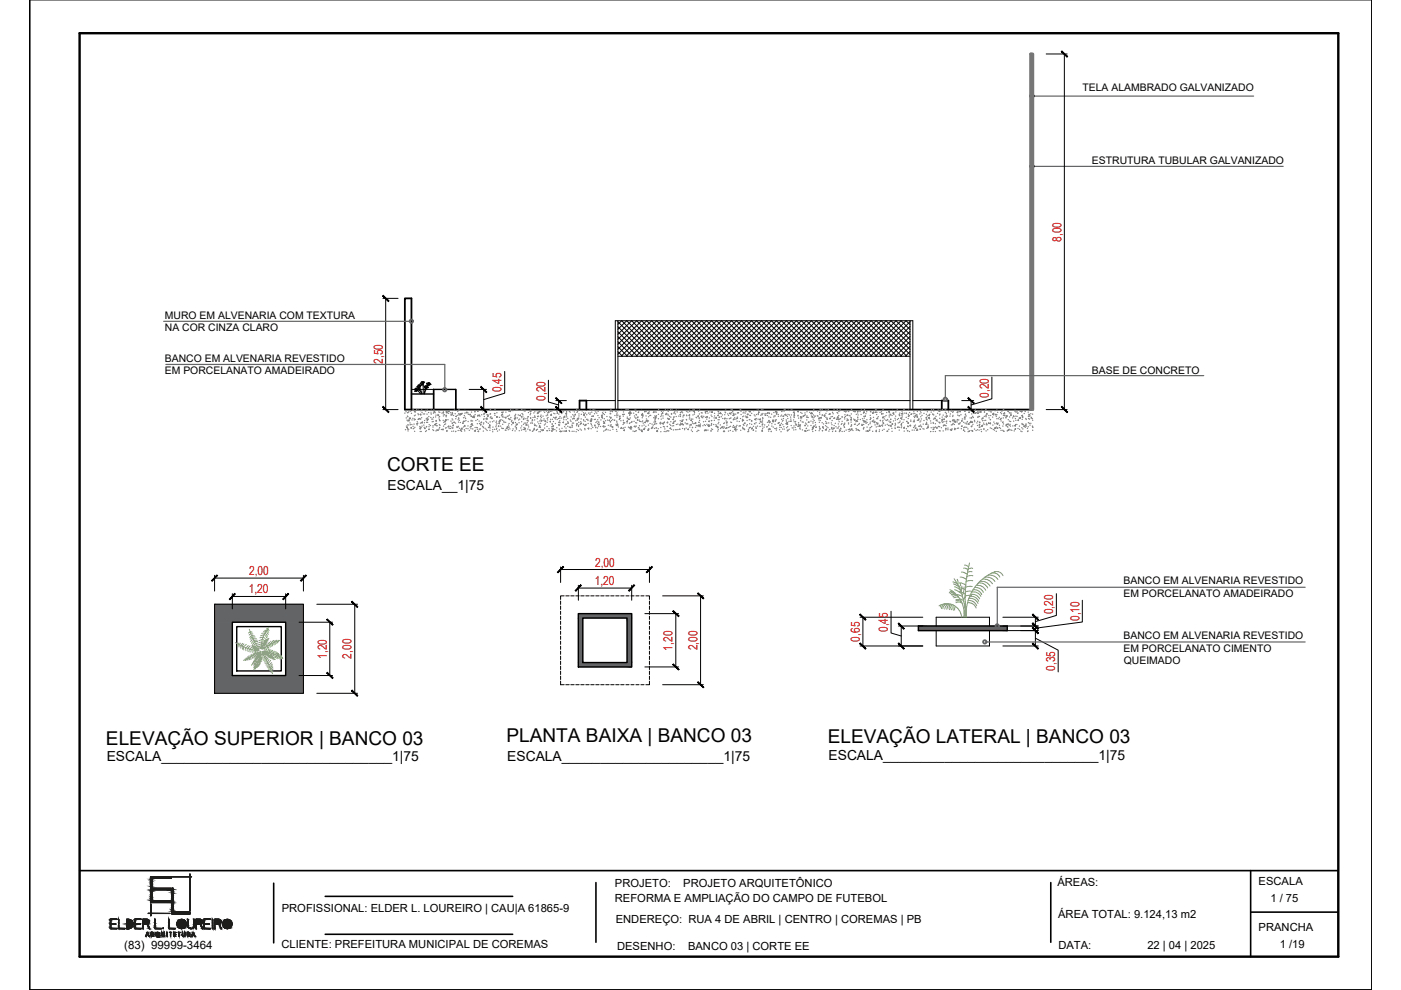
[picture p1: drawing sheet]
<svg xmlns="http://www.w3.org/2000/svg" width="297mm" height="210mm" viewBox="0 0 297 210" stroke-linecap="round" stroke-linejoin="round" font-family="sans-serif">
<defs><g id="words">
<g font-size="4">
<text x="82.1" y="100">CORTE EE</text>
<text x="22.5" y="157.9">ELEVAÇÃO SUPERIOR | BANCO 03</text>
<text x="107.4" y="157.4">PLANTA BAIXA | BANCO 03</text>
<text x="175.5" y="157.6">ELEVAÇÃO LATERAL | BANCO 03</text>
</g>
<g font-size="2.9">
<text x="82.2" y="104">ESCALA__1|75</text>
<text x="22.6" y="161.3">ESCALA______________________________1|75</text>
<text x="107.6" y="161.4">ESCALA_____________________1|75</text>
<text x="175.7" y="161.1">ESCALA____________________________1|75</text>
</g>
<g font-size="2.6" fill="#f00">
<text x="225" y="51.2" transform="rotate(-90 225 51.2)">8,00</text>
<text x="81.1" y="77.1" transform="rotate(-90 81.1 77.1)">2,50</text>
<text x="106.3" y="83.2" transform="rotate(-90 106.3 83.2)">0,45</text>
<text x="115.6" y="85" transform="rotate(-90 115.6 85)">0,20</text>
<text x="209.6" y="84.3" transform="rotate(-90 209.6 84.3)">0,20</text>
<text x="52.7" y="125.8">1,20</text>
<text x="52.8" y="121.9">2,00</text>
<text x="126.1" y="124">1,20</text>
<text x="126.2" y="120.1">2,00</text>
<text x="223.3" y="130.3" transform="rotate(-90 223.3 130.3)">0,20</text>
<text x="228.8" y="131.7" transform="rotate(-90 228.8 131.7)">0,10</text>
<text x="142.6" y="137.9" transform="rotate(-90 142.6 137.9)">1,20</text>
<text x="147.9" y="137.9" transform="rotate(-90 147.9 137.9)">2,00</text>
<text x="182.3" y="136" transform="rotate(-90 182.3 136)">0,65</text>
<text x="188.2" y="134" transform="rotate(-90 188.2 134)">0,45</text>
<text x="69.3" y="139.7" transform="rotate(-90 69.3 139.7)">1,20</text>
<text x="74.5" y="139.6" transform="rotate(-90 74.5 139.6)">2,00</text>
<text x="223.7" y="142.3" transform="rotate(-90 223.7 142.3)">0,35</text>
</g>
<g font-size="2.4">
<text x="130.4" y="188.1">PROJETO:</text>
<text x="130.4" y="191.3">REFORMA E AMPLIAÇÃO DO CAMPO DE FUTEBOL</text>
<text x="144.9" y="188.1">PROJETO ARQUITETÔNICO</text>
<text x="224.2" y="187.9">ÁREAS:</text>
<text x="266.9" y="187.6">ESCALA</text>
<text x="269.4" y="191.3">1 / 75</text>
<text x="59.7" y="193.3">PROFISSIONAL: ELDER L. LOUREIRO | CAU|A 61865-9</text>
<text x="130.5" y="195.7">ENDEREÇO: RUA 4 DE ABRIL | CENTRO | COREMAS | PB</text>
<text x="224.4" y="194.6">ÁREA TOTAL: 9.124,13 m2</text>
<text x="266.9" y="197.3">PRANCHA</text>
<text x="26.4" y="201.2">(83) 99999-3464</text>
<text x="59.7" y="201.1">CLIENTE: PREFEITURA MUNICIPAL DE COREMAS</text>
<text x="130.8" y="201.4">DESENHO:</text>
<text x="145.9" y="201.4">BANCO 03 | CORTE EE</text>
<text x="224.4" y="201.3">DATA:</text>
<text x="243.3" y="201.3">22 | 04 | 2025</text>
<text x="271.3" y="200.9">1 /19</text>
</g>
<g font-size="2.2">
<text x="229.5" y="19.3">TELA ALAMBRADO GALVANIZADO</text>
<text x="231.5" y="34.8">ESTRUTURA TUBULAR GALVANIZADO</text>
<text x="35" y="67.5">MURO EM ALVENARIA COM TEXTURA</text>
<text x="35" y="70.2">NA COR CINZA CLARO</text>
<text x="35" y="76.7">BANCO EM ALVENARIA REVESTIDO</text>
<text x="35" y="79.3">EM PORCELANATO AMADEIRADO</text>
<text x="231.5" y="79.2">BASE DE CONCRETO</text>
<text x="238.2" y="123.9">BANCO EM ALVENARIA REVESTIDO</text>
<text x="238.2" y="126.6">EM PORCELANATO AMADEIRADO</text>
<text x="238.2" y="135.5">BANCO EM ALVENARIA REVESTIDO</text>
<text x="238.2" y="138.2">EM PORCELANATO CIMENTO</text>
<text x="238.3" y="140.9">QUEIMADO</text>
</g>
</g></defs>
<!-- layer: 0 -->
<path d="M219.2 20.4h46.6M219.2 35.3h52.9M34.7 68.1h52.2M35.2 77.3h59.1v5M255.2 79.6h-54.8v4.7M209.2 136.1h67.5M276.7 124.5h-65.3v7.9" fill="none" stroke="#636466" stroke-width=".25"/>
<!-- layer: Parede_50 -->
<g fill="none" stroke="#000" stroke-width=".38">
<circle cx="218.8" cy="20.4" r=".36"/>
<circle cx="218.8" cy="35.3" r=".36"/>
</g>
<!-- layer: 0 -->
<path d="M6.3 0v209.9v-209.9M6.3 0h284.5v209.9M6.3 209.9h.1M6.3 209.9h284.5" fill="none" stroke="#000" stroke-width=".25"/>
<!-- layer: mob_vista_0.30 -->
<path d="M16.9 7h266.8v195.8h-266.8z" fill="none" stroke="#000" stroke-width=".51"/>
<!-- layer: Camada 1 -->
<g fill="none" stroke="#000" stroke-width=".21">
<path d="M16.9 184.6h266.8v18.2h-266.8zM23.4 194.9h1.4l-1.3 .1v.9h1.1h-1.1v.9l1.3 .1h-1.4zM25.1 194.9l.1 1.9 1.3 .1h-1.4zM26.8 194.9a1.03 1.03 0 0 1 1.4 1 1.03 1.03 0 0 1-1.4 .9zM26.9 195a.96 .96 0 0 1 1.3 .9 .96 .96 0 0 1-1.3 .9zM28.6 194.9h1.4l-1.4 .1v.9h1.1h-1.1v.9l1.4 .1h-1.4zM30.3 194.9h.5a.57 .57 0 0 1 .8 .2 .57 .57 0 0 1-.3 .8l.4 1-.3-.4a.66 .66 0 0 0-.4-.6 .66 .66 0 0 0-.7 .1v.9zM30.3 195h.6a.52 .52 0 0 1 .7 .5 .52 .52 0 0 1-.8 .4h-.5zM31.2 197.7l.4 .8a.29 .29 0 0 0-.3-.4 .29 .29 0 0 0-.3 .4zM31.3 197.8l.1 .3h-.3zM31.9 185.9h4.4v.1a.22 .22 0 0 1-.1 .2 .22 .22 0 0 1-.3 0h-3.7v2.2h3.7a.23 .23 0 0 1 .3-.1 .23 .23 0 0 1 .1 .3l-4.1 .1v2.2a.23 .23 0 0 0 .2 .2 .23 .23 0 0 0 .3-.1l3.6 .1a.25 .25 0 0 1-.1 .3 .25 .25 0 0 1-.4 0h-3.9zM31.9 191.7l.1 1.9 4.1 .1h-4.1l-.1 .5v-.5h-.5l.5-.1z"/>
<path d="M32.1 197.7a.32 .32 0 0 1 .4 .1 .32 .32 0 0 1-.2 .5l.2 .2-.3-.3h-.1v.3zM32.1 197.7a.23 .23 0 0 1 .3 0 .23 .23 0 0 1 0 .3 .23 .23 0 0 1-.3 0zM32.8 194.9l.1 1.9 1.4 .1h-1.5zM33 197.8a.45 .45 0 0 1 .8 0 .45 .45 0 0 1-.3 .7l.4 .1-.6 .1 .1-.1a.47 .47 0 0 1-.4-.8zM34.3 197.7l.1 .3a.28 .28 0 0 0 .1 .5 .28 .28 0 0 0 .3-.4v-.4l.1 .3a.35 .35 0 0 1-.1 .5 .35 .35 0 0 1-.5-.1 .35 .35 0 0 1 0-.5zM34.6 196.7v.2zM35.4 197.7l.1 .8zM35.8 194.9v1.9l1.4 .1h-1.4zM35.9 197.7h.5h-.2v.8l-.1-.8zM36.4 188.4h.3v5h3.2a.23 .23 0 0 1 .4 0 .23 .23 0 0 1 0 .3 .23 .23 0 0 1-.4 0h-3.5zM36.5 185.9h3.7v-.6l.1 .6h.3h-.3v7.2l-.1-7.2zM36.9 197.7h.4h-.4v.4h.4h-.4v.4h.4h-.3a.32 .32 0 0 1-.2-.2 .32 .32 0 0 1 .1-.3z"/>
<path d="M37.7 197.7h.5h-.2v.8v-.8zM38.7 197.7v.3a.28 .28 0 0 0 .2 .5 .28 .28 0 0 0 .3-.4v-.4v.3a.35 .35 0 0 1-.1 .5 .35 .35 0 0 1-.4-.1 .35 .35 0 0 1 0-.5zM39.7 197.7a.3 .3 0 0 1 .5 .1 .3 .3 0 0 1-.2 .4l.2 .3-.3-.3h-.1l-.1 .3zM39.8 197.7a.23 .23 0 0 1 .3 0 .23 .23 0 0 1 0 .3 .23 .23 0 0 1-.3 0zM39.8 194.9l.1 .2a1.42 1.42 0 0 0 .5 1.7 .83 .83 0 0 0 .7-1.2v-.7l.1 .3a1.41 1.41 0 0 1-.5 1.7 1.04 1.04 0 0 1-.9-1.5zM40.9 197.7l.3 .8a.29 .29 0 0 0-.3-.4 .29 .29 0 0 0-.2 .4zM41 197.8l.1 .3h-.3zM41.5 194.9h.5a.6 .6 0 0 1 .9 .3 .6 .6 0 0 1-.3 .8l.4 .9h-.2l-.1-.4a.6 .6 0 0 0-.3-.6 .6 .6 0 0 0-.6 0h-.2l-.1 1zM41.6 195h.5a.53 .53 0 0 1 .8 .5 .53 .53 0 0 1-.8 .4h-.5zM43.2 194.9h1.4l-1.3 .1v.9h1.1h-1.1v.9l1.3 .1h-1.4zM45 194.9l.1 2zM45.5 194.9h.5a.62 .62 0 0 1 .9 .3 .62 .62 0 0 1-.3 .8l.3 .9-.4-1h-1v1z"/>
<path d="M45.5 195h.6a.51 .51 0 0 1 .7 .5 .51 .51 0 0 1-.8 .4h-.5z"/>
<circle cx="33.4" cy="198.1" r=".39"/>
<circle cx="38.5" cy="195.9" r="1"/>
<circle cx="38.5" cy="195.9" r=".94"/>
<circle cx="48.2" cy="195.9" r="1"/>
<circle cx="48.2" cy="195.9" r=".94"/>
</g>
<g fill="#1d1d1b" stroke="#1d1d1b" stroke-width=".21">
<path d="M33.3 197.7h.3z"/>
<path d="M34.7 198.5l.1-.1z"/>
<path d="M34.4 198.5h.3z"/>
<path d="M39 198.5l.1-.1z"/>
<path d="M38.8 198.5h.3z"/>
<path d="M23.4 195.9h.1z"/>
<path d="M28.6 195.9h.1z"/>
<path d="M38.4 194.9h.2z"/>
<path d="M38.3 196.9h.5z"/>
<path d="M40.9 196.7h.1z"/>
<path d="M40.2 196.9h.6z"/>
<path d="M43.2 195h.1z"/>
<path d="M43.2 195.9h.1z"/>
<path d="M48.1 194.9h.2z"/>
<path d="M47.4 195.3h1.6z"/>
<path d="M47.2 195.7h2z"/>
<path d="M48 196.9h.5z"/>
<path d="M31.9 191.4h4.4z"/>
<path d="M31.2 197.7l.2 .1zM31.2 197.7l.2 .1z"/>
<path d="M31.2 197.8l.2 .3v-.3zM31.2 197.8l.2 .3h-.3z"/>
<path d="M31.1 198.1h.4zM31.1 198.1h.4z"/>
<path d="M31.4 198.2l.1 .1zM31.4 198.2l.1 .1z"/>
<path d="M31.1 198.2v.1zM31.1 198.2l-.1 .1z"/>
<path d="M31.5 198.4l.1 .1zM31.5 198.4l.1 .1z"/>
<path d="M32.1 197.7h.2zM32.1 197.7h.2zM32.1 197.7h.2zM32.1 197.7h.2z"/>
<path d="M32.1 197.7l.4 .1zM32.1 197.7l.4 .1z"/>
<path d="M32.1 197.8h.4zM32.1 197.8h.4z"/>
<path d="M32.1 197.8l.4 .1zM32.1 197.8l.4 .1z"/>
<path d="M32.1 197.9l.4 .1v-.1zM32.1 197.9l.4 .1h-.4z"/>
<path d="M32.1 198l.3 .2 .1-.2zM32.1 198l.3 .2h-.3z"/>
<path d="M32.1 198.2h.3zM32.1 198.2h.2zM32.1 198.2h.2zM32.1 198.2h.2z"/>
<path d="M32.1 198.3v.1zM32.1 198.3v.1z"/>
<path d="M32.3 198.3l.2 .2zM32.3 198.3l.2 .2z"/>
<path d="M33.3 197.7l.4 .1zM33.1 197.8h.6z"/>
<path d="M33.1 197.8h.6zM33.1 197.8h.6z"/>
<path d="M33.1 197.8l.7 .1-.1-.1zM33.1 197.8l.7 .1h-.8z"/>
<path d="M33 197.9l.9 .1zM33 197.9l.9 .1z"/>
<path d="M33 198l.9 .1v-.1zM33 198l.9 .1h-.9z"/>
<path d="M33 198.1l.9 .1zM33 198.1l.9 .1z"/>
<path d="M33 198.2l.8 .1 .1-.1zM33 198.2l.8 .1h-.8z"/>
<path d="M33 198.3l.8 .1zM33 198.3l.8 .1z"/>
<path d="M33.1 198.4h.7zM33.1 198.4l.5 .1zM33.2 198.5h.4zM33.2 198.5h.4z"/>
<path d="M33.2 198.5h.4zM33.2 198.5h.4z"/>
<path d="M33.3 198.5h.3zM33.3 198.5h.2z"/>
<path d="M33.4 198.5l.2 .1zM33.4 198.5l.2 .1z"/>
<path d="M33.4 198.6h.2zM33.4 198.6h.2zM33.4 198.6h.2zM33.4 198.6h.2z"/>
<path d="M33.5 198.6h.2zM33.5 198.6h.2z"/>
<path d="M33.5 198.6h.2zM33.5 198.6h.2z"/>
<path d="M33.6 198.6h.1zM33.6 198.6h.1z"/>
<path d="M33.6 198.6h.2zM33.6 198.6h.2z"/>
<path d="M33.6 198.6h.2zM33.6 198.6h.2z"/>
<path d="M33.6 198.6h.2zM33.6 198.6h.1z"/>
<path d="M34.3 197.8l.1 .1zM34.3 197.8l.1 .1z"/>
<path d="M34.8 197.9l.1 .2zM34.8 197.9l.1 .2z"/>
<path d="M34.3 197.9l.1 .2zM34.3 197.9l.1 .2z"/>
<path d="M34.4 198.3v.1zM34.4 198.3v.1z"/>
<path d="M34.4 198.4l.1 .1zM34.4 198.4l.1 .1z"/>
<path d="M34.4 198.5h.3zM34.4 198.5h.3z"/>
<path d="M34.5 198.5h.2zM34.4 198.5h.3z"/>
<path d="M35.4 197.8l.1 .3zM35.4 197.8l.1 .3z"/>
<path d="M35.4 198.1l.1 .3zM35.4 198.1l.1 .3z"/>
<path d="M35.9 197.7h.5zM35.9 197.7h.5z"/>
<path d="M36.1 197.8l.1 .3zM36.1 197.8l.1 .3z"/>
<path d="M36.1 198.1l.1 .3zM36.1 198.1l.1 .3z"/>
<path d="M36.1 198.4l.1 .1zM36.1 198.4l.1 .1z"/>
<path d="M36.9 197.7h.4zM36.9 197.7h.4zM36.9 197.7h.4zM36.9 197.7h.4zM36.9 197.7h.4zM36.9 197.7h.4z"/>
<path d="M36.9 198.1h.4zM36.9 198.1h.4zM36.9 198.1h.4zM36.9 198.1h.4z"/>
<path d="M36.9 198.1h.4zM36.9 198.1h.4zM36.9 198.1h.4zM36.9 198.1h.4z"/>
<path d="M36.9 198.2v.1zM36.9 198.2v.1z"/>
<path d="M36.9 198.5h.4zM36.9 198.5h.4zM36.9 198.5h.4zM36.9 198.5h.4z"/>
<path d="M36.9 198.5h.4zM36.9 198.5h.4z"/>
<path d="M37.7 197.7h.5zM37.7 197.7h.5z"/>
<path d="M38 197.8v.3zM38 197.8v.3z"/>
<path d="M38 198.1v.3zM38 198.1v.3z"/>
<path d="M38 198.4v.1zM38 198.4v.1z"/>
<path d="M38.7 197.8v.1zM38.7 197.8v.1z"/>
<path d="M39.2 197.9v.2zM39.2 197.9v.2z"/>
<path d="M38.7 197.9v.2zM38.7 197.9v.2z"/>
<path d="M38.7 198.3l.1 .1zM38.7 198.3l.1 .1z"/>
<path d="M38.7 198.4l.1 .1zM38.7 198.4l.1 .1z"/>
<path d="M38.8 198.5h.2zM38.8 198.5h.2z"/>
<path d="M38.8 198.5h.3zM38.8 198.5h.3z"/>
<path d="M39.7 197.7h.3zM39.7 197.7h.3z"/>
<path d="M39.7 197.7h.3zM39.7 197.7h.3z"/>
<path d="M39.7 197.7l.4 .1zM39.7 197.7l.4 .1z"/>
<path d="M39.7 197.8h.5zM39.7 197.8h.5z"/>
<path d="M39.7 197.8l.5 .1zM39.7 197.8l.5 .1z"/>
<path d="M39.7 197.9l.5 .1v-.1zM39.7 197.9l.5 .1h-.5z"/>
<path d="M39.7 198l.4 .2 .1-.2zM39.7 198l.4 .2h-.4z"/>
<path d="M39.7 198.2h.4zM39.7 198.2h.3zM39.7 198.2h.3zM39.7 198.2h.3z"/>
<path d="M39.9 198.3h.2zM39.9 198.3h.2z"/>
<path d="M39.7 198.3l.1 .1zM39.7 198.3l.1 .1z"/>
<path d="M40 198.3l.2 .2zM40 198.3l.2 .2z"/>
<path d="M40.9 197.7l.1 .1zM40.9 197.7l.1 .1z"/>
<path d="M40.9 197.8l.2 .3-.1-.3zM40.9 197.8l.2 .3h-.3z"/>
<path d="M40.8 198.1h.4zM40.8 198.1h.4z"/>
<path d="M41.1 198.1l.1 .1zM41.1 198.1l.1 .1z"/>
<path d="M41.1 198.2l.1 .1zM41.1 198.2l.1 .1z"/>
<path d="M40.8 198.2v.1zM40.8 198.2l-.1 .1z"/>
<path d="M23.4 194.9h1.4zM23.4 194.9h1.4zM23.4 194.9h1.4zM23.4 194.9h1.4zM23.4 194.9h1.4zM23.4 194.9h1.4z"/>
<path d="M23.4 194.9l1.4 .1zM23.4 194.9l1.4 .1z"/>
<path d="M23.4 195l.1 .2zM23.4 195l.1 .2z"/>
<path d="M23.4 195.2l.1 .2zM23.4 195.2l.1 .2z"/>
<path d="M23.4 195.4l.1 .3zM23.4 195.4l.1 .3z"/>
<path d="M23.4 195.7l.1 .1zM23.4 195.7l.1 .1z"/>
<path d="M23.4 195.9h1.2zM23.4 195.9h1.2zM23.4 195.9h1.2zM23.4 195.9h1.2z"/>
<path d="M23.4 195.9h1.1zM23.4 195.9h1.2z"/>
<path d="M23.4 196l.1 .1zM23.4 196l.1 .1z"/>
<path d="M23.4 196.1l.1 .2zM23.4 196.1l.1 .2z"/>
<path d="M23.4 196.3l.1 .2zM23.4 196.3l.1 .2z"/>
<path d="M23.4 196.6l.1 .1zM23.4 196.6l.1 .1z"/>
<path d="M23.4 196.8l1.4 .1zM23.4 196.8l1.4 .1zM23.4 196.9h1.4zM23.4 196.9h1.4zM23.4 196.9h1.4zM23.4 196.9h1.4z"/>
<path d="M23.4 196.9h1.4zM23.4 196.9h1.4z"/>
<path d="M23.4 196.9h1.4zM23.4 196.9h1.4z"/>
<path d="M25.1 194.9l.1 .1zM25.1 194.9l.1 .1z"/>
<path d="M25.1 195l.1 .2zM25.1 195l.1 .2z"/>
<path d="M25.1 195.2l.1 .5zM25.1 195.2l.1 .5z"/>
<path d="M25.1 195.7l.1 .5zM25.1 195.7l.1 .5z"/>
<path d="M25.1 196.3l.1 .2zM25.1 196.3l.1 .2z"/>
<path d="M25.1 196.5l.1 .2zM25.1 196.5l.1 .2z"/>
<path d="M25.1 196.8l1.4 .1zM25.1 196.8l1.4 .1zM25.1 196.9h1.4zM25.1 196.9h1.4zM25.1 196.9h1.4zM25.1 196.9h1.4z"/>
<path d="M25.1 196.9h1.4zM25.1 196.9h1.4zM25.1 196.9h1.4zM25.1 196.9h1.4z"/>
<path d="M26.8 194.9h.6zM26.8 194.9h.6z"/>
<path d="M26.8 194.9l.7 .1zM26.8 194.9l.7 .1z"/>
<path d="M26.8 195h.8zM26.8 195h.8z"/>
<path d="M26.8 195l1 .1zM26.8 195l1 .1z"/>
<path d="M26.8 195.1l1.2 .2-.2-.2zM26.8 195.1l1.2 .2h-1.2zM26.8 195.3h1.2zM26.8 195.3h1.2z"/>
<path d="M26.8 195.3l1.4 .2-.2-.2zM26.8 195.3l1.4 .2h-1.4z"/>
<path d="M26.8 195.5l1.4 .1v-.1zM26.8 195.5l1.4 .1h-1.4z"/>
<path d="M26.8 195.6l1.5 .2-.1-.2zM26.8 195.6l1.5 .2h-1.5z"/>
<path d="M26.8 195.8l1.4 .3 .1-.3zM26.8 195.8l1.4 .3h-1.4z"/>
<path d="M26.8 196.1l1.3 .3 .1-.3zM26.8 196.1l1.3 .3h-1.3z"/>
<path d="M26.8 196.4h1.3zM26.8 196.4h1.3z"/>
<path d="M26.8 196.4l1.2 .2 .1-.2zM26.8 196.4l1.2 .2h-1.2z"/>
<path d="M26.8 196.6l1 .2 .2-.2zM26.8 196.6l1 .2h-1z"/>
<path d="M26.8 196.8h.9zM26.8 196.8h1z"/>
<path d="M26.8 196.8h.9zM26.8 196.8l.7 .1z"/>
<path d="M26.8 196.9h.7zM26.8 196.9h.7z"/>
<path d="M26.8 196.9h.5zM26.8 196.9h.7z"/>
<path d="M26.8 196.9h.5zM26.8 196.9h.5z"/>
<path d="M26.9 196.9h.4zM26.9 196.9h.3z"/>
<path d="M28.6 194.9h1.4zM28.6 194.9h1.4zM28.6 194.9h1.4zM28.6 194.9h1.4zM28.6 194.9h1.4zM28.6 194.9h1.4z"/>
<path d="M28.6 194.9l1.4 .1zM28.6 194.9l1.4 .1z"/>
<path d="M28.6 195v.2zM28.6 195v.2z"/>
<path d="M28.6 195.2v.2zM28.6 195.2v.2z"/>
<path d="M28.6 195.4v.3zM28.6 195.4v.3z"/>
<path d="M28.6 195.7v.1zM28.6 195.7v.1z"/>
<path d="M28.6 195.9h1.1zM28.6 195.9h1.1zM28.6 195.9h1.1zM28.6 195.9h1.1z"/>
<path d="M28.6 195.9h1.1zM28.6 195.9h1.1z"/>
<path d="M28.6 196v.1zM28.6 196v.1z"/>
<path d="M28.6 196.1v.2zM28.6 196.1v.2z"/>
<path d="M28.6 196.3v.2zM28.6 196.3v.2z"/>
<path d="M28.6 196.6v.1zM28.6 196.6v.1z"/>
<path d="M28.6 196.8l1.4 .1zM28.6 196.8l1.4 .1zM28.6 196.9h1.4zM28.6 196.9h1.4zM28.6 196.9h1.4zM28.6 196.9h1.4z"/>
<path d="M28.6 196.9h1.4zM28.6 196.9h1.4zM28.6 196.9h1.4zM28.6 196.9h1.4z"/>
<path d="M30.3 194.9h1zM30.3 194.9h1z"/>
<path d="M30.3 194.9h1zM30.3 194.9h1z"/>
<path d="M30.3 194.9l1.2 .1zM30.3 194.9l1.2 .1zM30.3 195h1.2zM30.3 195h1.2z"/>
<path d="M30.3 195l1.3 .1-.1-.1zM30.3 195l1.3 .1h-1.3z"/>
<path d="M30.3 195.1l1.4 .1zM30.3 195.1l1.4 .1z"/>
<path d="M30.3 195.2l1.4 .1zM30.3 195.2l1.4 .1z"/>
<path d="M30.3 195.3l1.4 .1v-.1zM30.3 195.3l1.4 .1h-1.4z"/>
<path d="M30.3 195.4l1.3 .3 .1-.3zM30.3 195.4l1.3 .3h-1.3z"/>
<path d="M30.3 195.7h1.3zM30.3 195.7l1.2 .1z"/>
<path d="M30.3 195.8l1.1 .1 .1-.1zM30.3 195.8l1.1 .1h-1.1z"/>
<path d="M30.3 195.9h1.1zM30.3 195.9h1zM30.3 195.9h1zM30.3 195.9h1z"/>
<path d="M30.3 195.9h.9zM30.3 195.9h.9z"/>
<path d="M30.3 195.9h.9zM30.3 195.9h.9z"/>
<path d="M30.3 195.9h.8zM30.3 195.9h.9z"/>
<path d="M31.2 195.9l.2 .1zM31.2 195.9l.2 .1z"/>
<path d="M31.3 196l.1 .1zM31.3 196l.1 .1z"/>
<path d="M30.3 196v.2zM30.3 196v.2z"/>
<path d="M31.3 196.1l.1 .1zM31.3 196.1l.1 .1z"/>
<path d="M31.3 196.2l.2 .1zM31.3 196.2l.2 .1z"/>
<path d="M30.3 196.2v.2zM30.3 196.2v.2z"/>
<path d="M31.4 196.3l.1 .2zM31.4 196.3l.1 .2z"/>
<path d="M30.3 196.4v.2zM30.3 196.4v.2z"/>
<path d="M31.4 196.5l.2 .1zM31.4 196.5l.2 .1z"/>
<path d="M30.3 196.6v.1zM30.3 196.6v.1z"/>
<path d="M31.5 196.6l.1 .1zM31.5 196.6l.1 .1z"/>
<path d="M30.3 196.7v.1zM30.3 196.7v.1z"/>
<path d="M31.5 196.7l.2 .2zM31.5 196.7l.2 .2z"/>
<path d="M30.3 196.8v.1zM30.3 196.8v.1z"/>
<path d="M31.6 196.9h.1zM31.6 196.9h.1z"/>
<path d="M32.8 194.9l.1 .1zM32.8 194.9l.1 .1z"/>
<path d="M32.8 195l.1 .2zM32.8 195l.1 .2z"/>
<path d="M32.8 195.2l.1 .5zM32.8 195.2l.1 .5z"/>
<path d="M32.8 195.7l.1 .5zM32.8 195.7l.1 .5z"/>
<path d="M32.8 196.3l.1 .2zM32.8 196.3l.1 .2z"/>
<path d="M32.8 196.5l.1 .2zM32.8 196.5l.1 .2z"/>
<path d="M32.8 196.7h.1zM32.8 196.7h.1z"/>
<path d="M32.8 196.8l1.5 .1zM32.8 196.8l1.5 .1zM32.8 196.9h1.5zM32.8 196.9h1.5zM32.8 196.9h1.5zM32.8 196.9h1.5z"/>
<path d="M32.8 196.9h1.5zM32.8 196.9h1.5z"/>
<path d="M32.8 196.9h1.4zM32.8 196.9h1.5z"/>
<path d="M34.6 196.7v.2zM34.6 196.7v.2z"/>
<path d="M35.8 194.9v.1zM35.8 194.9v.1z"/>
<path d="M35.8 195v.2zM35.8 195v.2z"/>
<path d="M35.8 195.2v.5zM35.8 195.2v.5z"/>
<path d="M35.8 195.7v.5zM35.8 195.7v.5z"/>
<path d="M35.8 196.3v.2zM35.8 196.3v.2z"/>
<path d="M35.8 196.5v.2zM35.8 196.5v.2z"/>
<path d="M35.8 196.8l1.4 .1zM35.8 196.8l1.4 .1zM35.8 196.9h1.4zM35.8 196.9h1.4zM35.8 196.9h1.4zM35.8 196.9h1.4z"/>
<path d="M35.8 196.9h1.4zM35.8 196.9h1.4zM35.8 196.9h1.4zM35.8 196.9h1.4z"/>
<path d="M38.4 194.9l.4 .1zM38.2 195h.6z"/>
<path d="M38.2 195h.6zM38.2 195h.6z"/>
<path d="M38.2 195h.8zM38 195h1zM38 195h1zM38 195h1z"/>
<path d="M38 195l1.2 .2-.2-.2zM37.8 195.2l.2-.2 1.2 .2zM37.8 195.2h1.4zM37.8 195.2h1.4z"/>
<path d="M37.8 195.2l1.5 .1-.1-.1zM37.7 195.3l.1-.1 1.5 .1zM37.7 195.3h1.6zM37.7 195.3h1.6z"/>
<path d="M37.7 195.3l1.7 .2-.1-.2zM37.7 195.3l1.7 .2h-1.8zM37.6 195.5h1.8zM37.6 195.5h1.8z"/>
<path d="M37.6 195.5l1.9 .2-.1-.2zM37.6 195.5l1.9 .2h-2zM37.5 195.7h2zM37.5 195.7h2z"/>
<path d="M37.5 195.7l2 .2v-.2zM37.5 195.7l2 .2h-2zM37.5 195.9h2zM37.5 195.9h2z"/>
<path d="M37.5 195.9l2 .2v-.2zM37.5 195.9l2 .2h-2z"/>
<path d="M37.5 196.1h2zM37.5 196.1h2z"/>
<path d="M37.5 196.1l1.9 .3 .1-.3zM37.5 196.1l1.9 .3h-1.8z"/>
<path d="M37.6 196.4h1.8zM37.6 196.4h1.8z"/>
<path d="M37.6 196.4l1.7 .1 .1-.1zM37.6 196.4l1.7 .1h-1.6z"/>
<path d="M37.7 196.5l1.5 .2 .1-.2zM37.7 196.5l1.5 .2h-1.4z"/>
<path d="M37.8 196.7h1.4zM37.8 196.7h1.3z"/>
<path d="M37.9 196.7l1.1 .1 .1-.1zM37.9 196.7l1.1 .1h-1z"/>
<path d="M38 196.8h.9zM38 196.8h1z"/>
<path d="M38 196.8h.9zM38 196.8l.8 .1z"/>
<path d="M38.3 196.9h.3zM38.4 196.9h.2z"/>
<path d="M41.1 195h.1zM41.1 195h.1z"/>
<path d="M39.8 195h.1zM39.8 195h.1z"/>
<path d="M41.1 195l.1 .2zM41.1 195l.1 .2z"/>
<path d="M39.8 195l.1 .2zM39.8 195l.1 .2z"/>
<path d="M41.1 195.2l.1 .2zM41.1 195.2l.1 .2z"/>
<path d="M39.8 195.2l.1 .2zM39.8 195.2l.1 .2z"/>
<path d="M41.1 195.4l.1 .4zM41.1 195.4l.1 .4z"/>
<path d="M39.8 195.4l.1 .4zM39.8 195.4l.1 .4z"/>
<path d="M41.1 195.8l.1 .2zM41.1 195.8l.1 .2z"/>
<path d="M39.8 195.8l.1 .2zM39.8 195.8l.1 .2z"/>
<path d="M41.1 196l.1 .1zM41.1 196l.1 .1z"/>
<path d="M39.8 196l.1 .1zM39.8 196l.1 .1z"/>
<path d="M39.8 196.2l.1 .1zM39.8 196.2l.1 .1z"/>
<path d="M41.1 196.2l.1 .1zM41.1 196.2l.1 .1z"/>
<path d="M39.8 196.3l.1 .1zM39.8 196.3l.1 .1z"/>
<path d="M39.8 196.4l.1 .1zM39.8 196.4l.1 .1z"/>
<path d="M41.1 196.4v.1zM41.1 196.4l-.1 .1z"/>
<path d="M39.9 196.5l.1 .1zM39.9 196.5l.1 .1z"/>
<path d="M39.9 196.6l.2 .1zM39.9 196.6l.2 .1z"/>
<path d="M41 196.6v.1zM40.9 196.7l.1-.1zM40.8 196.7h.2z"/>
<path d="M40 196.7l.2 .1zM40 196.7l.2 .1z"/>
<path d="M40.1 196.8h.2zM40.1 196.8h.2z"/>
<path d="M40.8 196.7h.2zM40.7 196.8h.2z"/>
<path d="M40.7 196.8h.2zM40.5 196.8h.3z"/>
<path d="M40.1 196.8h.4zM40.1 196.8h.4z"/>
<path d="M40.2 196.8h.6zM40.2 196.8l.6 .1z"/>
<path d="M40.2 196.9h.5zM40.3 196.9h.4z"/>
<path d="M41.5 194.9h1zM41.5 194.9h1z"/>
<path d="M41.5 194.9h1.1zM41.5 194.9h1.1z"/>
<path d="M41.5 194.9l1.2 .1zM41.5 194.9l1.2 .1z"/>
<path d="M41.5 195h1.2zM41.5 195h1.2z"/>
<path d="M41.5 195l1.3 .1-.1-.1zM41.5 195l1.3 .1h-1.3z"/>
<path d="M41.5 195.1l1.4 .1zM41.5 195.1l1.4 .1z"/>
<path d="M41.5 195.2l1.4 .1zM41.5 195.2l1.4 .1z"/>
<path d="M41.5 195.3l1.5 .1-.1-.1zM41.5 195.3l1.5 .1h-1.5z"/>
<path d="M41.5 195.4l1.4 .3 .1-.3zM41.5 195.4l1.4 .3h-1.4z"/>
<path d="M41.5 195.7h1.4zM41.5 195.7l1.3 .1z"/>
<path d="M41.5 195.8l1.2 .1 .1-.1zM41.5 195.8l1.2 .1h-1.2z"/>
<path d="M41.5 195.9h1.2zM41.5 195.9h1.1zM41.5 195.9h1.1zM41.5 195.9h1.1z"/>
<path d="M41.5 195.9h.9zM41.5 195.9h.9zM41.5 195.9h.9zM41.5 195.9h1z"/>
<path d="M41.5 195.9h.9zM41.5 195.9h.9z"/>
<path d="M42.5 196l.1 .1zM42.5 196l.1 .1z"/>
<path d="M41.5 196l.1 .2zM41.5 196l.1 .2z"/>
<path d="M42.5 196.1l.2 .1zM42.5 196.1l.2 .1z"/>
<path d="M42.6 196.2l.1 .1zM42.6 196.2l.1 .1z"/>
<path d="M41.5 196.2l.1 .2zM41.5 196.2l.1 .2z"/>
<path d="M42.6 196.3l.2 .2zM42.6 196.3l.2 .2z"/>
<path d="M41.5 196.4l.1 .2zM41.5 196.4l.1 .2z"/>
<path d="M42.7 196.5l.1 .1zM42.7 196.5l.1 .1z"/>
<path d="M41.5 196.6l.1 .1zM41.5 196.6l.1 .1z"/>
<path d="M42.7 196.6l.2 .1zM42.7 196.6l.2 .1z"/>
<path d="M41.5 196.7l.1 .1zM41.5 196.7l.1 .1z"/>
<path d="M42.8 196.7l.1 .2zM42.8 196.7l.1 .2z"/>
<path d="M41.5 196.8l.1 .1zM41.5 196.8l.1 .1z"/>
<path d="M43.2 194.9h1.4zM43.2 194.9h1.4zM43.2 194.9h1.4zM43.2 194.9h1.4zM43.2 194.9h1.4zM43.2 194.9h1.4z"/>
<path d="M43.2 194.9l1.4 .1zM43.2 194.9l1.4 .1z"/>
<path d="M43.2 195l.1 .2zM43.2 195l.1 .2z"/>
<path d="M43.2 195.2l.1 .2zM43.2 195.2l.1 .2z"/>
<path d="M43.2 195.4l.1 .3zM43.2 195.4l.1 .3z"/>
<path d="M43.2 195.7l.1 .1zM43.2 195.7l.1 .1z"/>
<path d="M43.2 195.8l.1 .1zM43.2 195.8l.1 .1z"/>
<path d="M43.2 195.9h1.2zM43.2 195.9h1.2zM43.2 195.9h1.2zM43.2 195.9h1.2z"/>
<path d="M43.2 195.9h1.2zM43.2 195.9h1.2z"/>
<path d="M43.2 196l.1 .1zM43.2 196l.1 .1z"/>
<path d="M43.2 196.1l.1 .2zM43.2 196.1l.1 .2z"/>
<path d="M43.2 196.3l.1 .2zM43.2 196.3l.1 .2z"/>
<path d="M43.2 196.6l.1 .1zM43.2 196.6l.1 .1z"/>
<path d="M43.2 196.8l1.4 .1zM43.2 196.8l1.4 .1zM43.2 196.9h1.4zM43.2 196.9h1.4zM43.2 196.9h1.4zM43.2 196.9h1.4z"/>
<path d="M43.2 196.9h1.4zM43.2 196.9h1.4zM43.2 196.9h1.4zM43.2 196.9h1.4z"/>
<path d="M45 194.9l.1 .1zM45 194.9l.1 .1z"/>
<path d="M45 195l.1 .2zM45 195l.1 .2z"/>
<path d="M45 195.2l.1 .4zM45 195.2l.1 .4z"/>
<path d="M45 195.6l.1 .3zM45 195.6l.1 .3z"/>
<path d="M45 195.9l.1 .4zM45 195.9l.1 .4z"/>
<path d="M45 196.3l.1 .3zM45 196.3l.1 .3z"/>
<path d="M45 196.6l.1 .2zM45 196.6l.1 .2z"/>
<path d="M45 196.8l.1 .1zM45 196.8l.1 .1z"/>
<path d="M45.5 194.9h1zM45.5 194.9h1z"/>
<path d="M45.5 194.9h1zM45.5 194.9h1z"/>
<path d="M45.5 194.9l1.2 .1zM45.5 194.9l1.2 .1z"/>
<path d="M45.5 195h1.2zM45.5 195h1.2z"/>
<path d="M45.5 195l1.3 .1-.1-.1zM45.5 195l1.3 .1h-1.3z"/>
<path d="M45.5 195.1l1.3 .1zM45.5 195.1l1.3 .1z"/>
<path d="M45.5 195.2l1.4 .1zM45.5 195.2l1.4 .1z"/>
<path d="M45.5 195.3l1.4 .1v-.1zM45.5 195.3l1.4 .1h-1.4z"/>
<path d="M45.5 195.4l1.3 .3 .1-.3zM45.5 195.4l1.3 .3h-1.3z"/>
<path d="M45.5 195.7h1.3zM45.5 195.7l1.3 .1z"/>
<path d="M45.5 195.8l1.1 .1 .2-.1zM45.5 195.8l1.1 .1h-1.1z"/>
<path d="M45.5 195.9h1.1zM45.5 195.9h1.1zM45.5 195.9h1.1zM45.5 195.9h1.1z"/>
<path d="M45.5 195.9h.9zM45.5 195.9h1z"/>
<path d="M45.5 195.9h.9zM45.5 195.9h.9z"/>
<path d="M45.5 195.9h.8zM45.5 195.9h.9z"/>
<path d="M46.5 196l.1 .1zM46.5 196l.1 .1z"/>
<path d="M45.5 196v.2zM45.5 196v.2z"/>
<path d="M46.5 196.1l.1 .1zM46.5 196.1l.1 .1z"/>
<path d="M46.6 196.2l.1 .1zM46.6 196.2l.1 .1z"/>
<path d="M45.5 196.2v.2zM45.5 196.2v.2z"/>
<path d="M46.6 196.3l.1 .2zM46.6 196.3l.1 .2z"/>
<path d="M45.5 196.4v.2zM45.5 196.4v.2z"/>
<path d="M46.6 196.5l.2 .1zM46.6 196.5l.2 .1z"/>
<path d="M45.5 196.6v.1zM45.5 196.6v.1z"/>
<path d="M46.7 196.6l.1 .1zM46.7 196.6l.1 .1z"/>
<path d="M46.8 196.7l.1 .2zM46.8 196.7l.1 .2z"/>
<path d="M48.1 194.9l.4 .1zM47.9 195h.6z"/>
<path d="M47.9 195h.6zM47.9 195h.6z"/>
<path d="M47.9 195h.8zM47.7 195h1zM47.7 195h1zM47.7 195h1z"/>
<path d="M47.7 195l1.2 .2-.2-.2zM47.5 195.2l.2-.2 1.2 .2zM47.5 195.2h1.4zM47.5 195.2h1.4z"/>
<path d="M47.5 195.2l1.5 .1-.1-.1zM47.5 195.2l1.5 .1h-1.6zM47.4 195.3h1.6z"/>
<path d="M47.4 195.3l1.7 .2-.1-.2zM47.4 195.3l1.7 .2h-1.8zM47.3 195.5h1.8zM47.3 195.5h1.8z"/>
<path d="M47.3 195.5l1.9 .2-.1-.2zM47.3 195.5l1.9 .2h-2zM47.2 195.7h2z"/>
<path d="M47.2 195.7l2 .2v-.2zM47.2 195.7l2 .2h-2zM47.2 195.9h2zM47.2 195.9h2z"/>
<path d="M47.2 195.9l2 .2v-.2zM47.2 195.9l2 .2h-2z"/>
<path d="M47.2 196.1h2zM47.2 196.1h2z"/>
<path d="M47.2 196.1l1.9 .3 .1-.3zM47.2 196.1l1.9 .3h-1.8z"/>
<path d="M47.3 196.4h1.8zM47.3 196.4h1.8z"/>
<path d="M47.3 196.4l1.7 .1 .1-.1zM47.3 196.4l1.7 .1h-1.6z"/>
<path d="M47.4 196.5l1.5 .2 .1-.2zM47.4 196.5l1.5 .2h-1.4z"/>
<path d="M47.5 196.7h1.4zM47.5 196.7h1.3z"/>
<path d="M47.6 196.7l1.1 .1 .1-.1zM47.6 196.7l1.1 .1h-1z"/>
<path d="M47.7 196.8h1zM47.7 196.8h.9z"/>
<path d="M47.8 196.8h.8zM47.8 196.8l.7 .1z"/>
<path d="M48 196.9h.3zM48.1 196.9h.2z"/>
<path d="M31.9 191.7l.1 1.9zM31.9 191.7l.1 1.9z"/>
<path d="M31.4 193.6l4.7 .1zM31.4 193.6l4.7 .1z"/>
<path d="M31.9 193.7l.1 .5zM31.9 193.7l.1 .5z"/>
<path d="M40.2 185.3l.1 .6zM40.2 185.3l.1 .6z"/>
<path d="M36.5 185.9h4.1zM36.5 185.9h4.1z"/>
<path d="M40.2 185.9l.1 7.2zM40.2 185.9l.1 7.2z"/>
<path d="M31.9 185.9h4.4zM31.9 185.9h4.4zM31.9 185.9h4.4zM31.9 185.9h4.4z"/>
<path d="M31.9 185.9h4.4zM31.9 185.9h4.4z"/>
<path d="M31.9 185.9h4.4zM31.9 185.9h4.4z"/>
<path d="M31.9 185.9l4.4 .1zM31.9 185.9l4.4 .1z"/>
<path d="M31.9 186l4.4 .1zM31.9 186l4.4 .1z"/>
<path d="M31.9 186.1l4.4 .1v-.1zM31.9 186.1l4.4 .1h-4.4zM31.9 186.2h4.4zM31.9 186.2h4.4zM31.9 186.2h4.4zM31.9 186.2h4.4z"/>
<path d="M31.9 186.2h.3zM31.9 186.2h.3zM31.9 186.2h.3zM31.9 186.2h.4z"/>
<path d="M31.9 186.2h.3zM31.9 186.2h.3z"/>
<path d="M31.9 186.2l.3 .3v-.3zM31.9 186.2l.3 .3h-.3z"/>
<path d="M31.9 186.5h.3zM31.9 186.5h.3z"/>
<path d="M31.9 186.5l.3 .3v-.3zM31.9 186.5l.3 .3h-.3z"/>
<path d="M31.9 186.8l.3 .1v-.1zM31.9 186.8l.3 .1h-.3z"/>
<path d="M31.9 186.9l.3 .3v-.3zM31.9 186.9l.3 .3h-.3z"/>
<path d="M31.9 187.2l.3 .2v-.2zM31.9 187.2l.3 .2h-.3z"/>
<path d="M31.9 187.4l.3 .2v-.2zM31.9 187.4l.3 .2h-.3z"/>
<path d="M31.9 187.6l.3 .3v-.3zM31.9 187.6l.3 .3h-.3z"/>
<path d="M31.9 187.9l.3 .1zM31.9 187.9l.3 .1z"/>
<path d="M31.9 188l.3 .3v-.3zM31.9 188l.3 .3h-.3z"/>
<path d="M31.9 188.3h.3zM31.9 188.3h.3z"/>
<path d="M31.9 188.3l.3 .1zM31.9 188.3l.3 .1z"/>
<path d="M31.9 188.4h4.4zM31.9 188.4h4.4zM31.9 188.4h4.4zM31.9 188.4h4.4z"/>
<path d="M31.9 188.4h4.4zM31.9 188.4h4.4z"/>
<path d="M31.9 188.4l4.4 .3v-.3zM31.9 188.4l4.4 .3h-4.4zM31.9 188.7h4.4zM31.9 188.7h4.4z"/>
<path d="M31.9 188.7h.3zM31.9 188.7h.4z"/>
<path d="M31.9 188.7h.3zM31.9 188.7h.3z"/>
<path d="M31.9 188.7l.3 .1zM31.9 188.7l.3 .1z"/>
<path d="M31.9 188.8l.3 .1v-.1zM31.9 188.8l.3 .1h-.3z"/>
<path d="M31.9 188.9l.3 .1zM31.9 188.9l.3 .1z"/>
<path d="M31.9 189l.3 .3v-.3zM31.9 189l.3 .3h-.3z"/>
<path d="M31.9 189.3l.3 .5v-.5zM31.9 189.3l.3 .5h-.3z"/>
<path d="M31.9 189.8l.3 .2v-.2zM31.9 189.8l.3 .2h-.3z"/>
<path d="M31.9 190l.3 .2v-.2zM31.9 190l.3 .2h-.3z"/>
<path d="M31.9 190.2l.3 .3v-.3zM31.9 190.2l.3 .3h-.3z"/>
<path d="M31.9 190.5l.3 .1v-.1zM31.9 190.5l.3 .1h-.3z"/>
<path d="M31.9 190.6l.3 .3v-.3zM31.9 190.6l.3 .3h-.3z"/>
<path d="M31.9 190.9h.3zM31.9 190.9h.3z"/>
<path d="M31.9 190.9l.3 .1zM31.9 190.9l.3 .1zM31.9 191h.3zM31.9 191h.3z"/>
<path d="M31.9 191l4.4 .1zM31.9 191l4.4 .1z"/>
<path d="M31.9 191.1h4.4zM31.9 191.1h4.4z"/>
<path d="M31.9 191.1h4.4zM31.9 191.1h4.4z"/>
<path d="M31.9 191.1l4.4 .1zM31.9 191.1l4.4 .1z"/>
<path d="M31.9 191.2l4.4 .1zM31.9 191.2l4.4 .1z"/>
<path d="M31.9 191.3l4.4 .1zM31.9 191.3l4.4 .1zM31.9 191.4h4.4z"/>
<path d="M31.9 191.4h4.3zM31.9 191.4h4.4z"/>
<path d="M36.4 188.4h.3zM36.4 188.4h.3zM36.4 188.4h.3zM36.4 188.4h.3zM36.4 188.4h.3zM36.4 188.4h.3z"/>
<path d="M36.4 188.4h.3zM36.4 188.4h.3z"/>
<path d="M36.4 188.4h.3zM36.4 188.4h.3z"/>
<path d="M36.4 188.4h.3zM36.4 188.4h.3z"/>
<path d="M36.4 188.4l.3 .1zM36.4 188.4l.3 .1z"/>
<path d="M36.4 188.5l.3 .1zM36.4 188.5l.3 .1z"/>
<path d="M36.4 188.6l.3 .1zM36.4 188.6l.3 .1zM36.4 188.7h.3zM36.4 188.7h.3z"/>
<path d="M36.4 188.7h.3zM36.4 188.7h.3zM36.4 188.7h.3zM36.4 188.7h.3z"/>
<path d="M36.4 188.7h.3zM36.4 188.7h.3zM36.4 188.7h.3zM36.4 188.7h.3z"/>
<path d="M36.4 188.7l.3 .2v-.2zM36.4 188.7l.3 .2h-.3z"/>
<path d="M36.4 188.9h.3zM36.4 188.9h.3z"/>
<path d="M36.4 188.9l.3 .2v-.2zM36.4 188.9l.3 .2h-.3z"/>
<path d="M36.4 189.1l.3 .2v-.2zM36.4 189.1l.3 .2h-.3z"/>
<path d="M36.4 189.3l.3 .1zM36.4 189.3l.3 .1z"/>
<path d="M36.4 189.4l.3 .4v-.4zM36.4 189.4l.3 .4h-.3z"/>
<path d="M36.4 189.8l.3 .3v-.3zM36.4 189.8l.3 .3h-.3z"/>
<path d="M36.4 190.1l.3 .6v-.6zM36.4 190.1l.3 .6h-.3z"/>
<path d="M36.4 190.7l.3 .2v-.2zM36.4 190.7l.3 .2h-.3z"/>
<path d="M36.4 190.9l.3 .2v-.2zM36.4 190.9l.3 .2h-.3z"/>
<path d="M36.4 191.1l.3 .2v-.2zM36.4 191.1l.3 .2h-.3z"/>
<path d="M36.4 191.3l.3 .1zM36.4 191.3l.3 .1zM36.4 191.4h.3zM36.4 191.4h.3z"/>
<path d="M36.4 191.4l.3 .1v-.1zM36.4 191.4l.3 .1h-.3z"/>
<path d="M36.4 191.5l.3 .2v-.2zM36.4 191.5l.3 .2h-.3zM36.4 191.7h.3zM36.4 191.7h.3z"/>
<path d="M36.4 191.7l.3 .4v-.4zM36.4 191.7l.3 .4h-.3z"/>
<path d="M36.4 192.1l.3 .4v-.4zM36.4 192.1l.3 .4h-.3z"/>
<path d="M36.4 192.5l.3 .3v-.3zM36.4 192.5l.3 .3h-.3z"/>
<path d="M36.4 192.8l.3 .1v-.1zM36.4 192.8l.3 .1h-.3z"/>
<path d="M36.4 192.9l.3 .2v-.2zM36.4 192.9l.3 .2h-.3z"/>
<path d="M36.4 193.1l.3 .2v-.2zM36.4 193.1l.3 .2h-.3z"/>
<path d="M36.4 193.3h.3zM36.4 193.3h.3z"/>
<path d="M36.4 193.3l.3 .1zM36.4 193.3l.3 .1zM36.4 193.4h.3zM36.4 193.4h.3z"/>
<path d="M36.4 193.4h3.9zM36.4 193.4h3.9z"/>
<path d="M36.4 193.4h3.9zM36.4 193.4h3.9z"/>
<path d="M36.4 193.4l3.9 .1zM36.4 193.4l3.9 .1z"/>
<path d="M36.4 193.5l3.9 .1zM36.4 193.5l3.9 .1z"/>
<path d="M36.4 193.6l3.9 .1v-.1zM36.4 193.6l3.9 .1h-3.9zM36.4 193.7h3.9zM36.4 193.7h3.9zM36.4 193.7h3.9zM36.4 193.7h3.9z"/>
<path d="M36.4 193.7h3.9zM36.4 193.7h3.9z"/>
</g>
<path d="M16.9 184.6h266.8M58 187.3v12.6M68.9 190h39.8M68.9 198.1h39.8M126.4 187.1v12.7M222.8 187.1v12.7M265.2 184.6v18.2M265.2 193.4h18.5" fill="none" stroke="#000" stroke-width=".34"/>
<!-- layer: Parede_40 -->
<path d="M87.2 86.8v-23.5h-1.4v23.5h133.2M122.9 86.8v-1.9h1.4v1.9M199.7 86.8v-1.9h1.4v1.9" fill="none" stroke="#000" stroke-width=".38"/>
<!-- layer: Parede_30 -->
<path d="M87.2 83.5h4.7M96.6 82.6v4.2v-4.2h-4.7v4.2M49.3 131.9h11.3v11.3h-11.3zM50.2 132.9h9.4v9.4h-9.4zM122.6 130.1h11.3v11.3h-11.3zM123.6 131h9.4v9.5h-9.4zM194.7 132.7h18.9v1h-18.9z" fill="none" stroke="#000" stroke-width=".3"/>
<!-- layer: Parede_15 -->
<g fill="none" stroke="#000" stroke-width=".21">
<path d="M87.2 82.6h4.7M124.3 84.9h6.2M131 84.9h61.9M193.5 84.9h6.2M45.5 128.1h18.8v18.9h-18.8zM118.9 127.4v.8M118.9 128.5v.7M118.9 129.6v.7M118.9 130.7v.6M118.9 131.7v.7M118.9 132.8v.6M118.9 133.8v.7"/>
<path d="M118.9 134.9v.7M118.9 135.9v.7M118.9 137v.7M118.9 138.1v.6M118.9 139.1v.7M119.6 126.3h-.7v.8M120 126.3h.7M121 126.3h.7M122.1 126.3h.7M123.1 126.3h.8M124.2 126.3h.7M125.3 126.3h.7"/>
<path d="M126.3 126.3h.7M127.4 126.3h.7M128.4 126.3h.7M129.5 126.3h.7M130.5 126.3h.8M131.6 126.3h.7M132.7 126.3h.7M133.8 126.3h.6M134.8 126.3h.7M135.9 126.3h.7M136.9 126.3h.8v.8M137.7 127.4v.8"/>
<path d="M137.7 128.5v.7M137.7 129.6v.7M137.7 130.7v.6M137.7 131.7v.7M137.7 132.8v.6M137.7 133.8v.7M137.7 134.9v.7M137.7 135.9v.7M137.7 137v.7M137.7 138.1v.6M137.7 139.1v.7M118.9 144.4v.8h.7"/>
<path d="M118.9 140.2v.7M118.9 141.2v.8M118.9 142.3v.7M118.9 143.4v.7M120 145.2h.7M121 145.2h.7M122.1 145.2h.7M123.1 145.2h.8M124.2 145.2h.7M125.3 145.2h.7M126.3 145.2h.7M127.4 145.2h.7"/>
<path d="M128.4 145.2h.7M129.5 145.2h.7M130.5 145.2h.8M131.6 145.2h.7M132.7 145.2h.7M133.8 145.2h.6M134.8 145.2h.7M135.9 145.2h.7M137.7 144.4v.8h-.8M137.7 140.2v.7M137.7 141.2v.8M137.7 142.3v.7"/>
<path d="M137.7 143.4v.7"/>
</g>
<!-- layer: TELAS -->
<path d="M218.8 11.4v75.4M218.5 86.8v-75.4h.5v75.4" fill="none" stroke="#767676" stroke-width=".59"/>
<!-- layer: Parede_13 -->
<g fill="none" stroke="#000" stroke-width=".21">
<path d="M131 68h61.9M131 75.5h61.9M88 82.6v.2M88 82.4v.2M88.1 82.5l.3 .1M88.1 82.5l.3 .4-.4 .1 .2-.3M88.1 82.5h-.2M88.2 82.3v.2M88.2 82.3l.2 .1M88.2 82.4h-.2M88.5 82.7l.1 .2-.2-.1M88.5 82.5l-.1 .1"/>
<path d="M88.5 82.5v-.3l-.2 .6M88.6 82.8l.5 .7M88.7 82.4l.3 .4zM88.8 81.9l-.4 .1 .3 .2 .1-.1M88.8 82.1l.2 .2M88.8 81.7l-.1-.1-.1 .3M88.9 81.7l-.1 .4M88.9 81.7l.1 .2M88.9 82.6l.5 .9M89 81.6l-.2 .1M89 82.3l.5 1.2M89 81.6l.1 .2"/>
<path d="M89.1 81.3l.3 .2 .1-.1 .1 .3M89.1 81.6l-.2 .2M89.1 82.1l-.1 .3M89.3 81.7l-.3 .3M89.3 81v.2M89.4 81l.1 .1M89.4 81.7l-.6 .4M89.5 81.2l-.4 .1M89.5 81.1v.3l.2-.1M89.6 81.1l.1 .1M89.7 81l-.2-.1v.2M89.7 81.7v1.8"/>
<path d="M89.7 80.9l.1 .2M89.8 80.9l-.2 .2M89.8 81.4l-.1 .3M90 81l-.3 .3M90.2 82.2l-.1 .4 .2-.3M90.2 82.5l-.3 1M90.2 82.2h.2M90.3 82.1l-.4-.2 .1 .3h.2M90.3 81.7l.1 .2M90.3 81.8l-.2 .1M90.4 81.9l.1-.1 .1 .2M90.4 82.3h.1"/>
<path d="M90.5 82.2l-.1-.3-.2 .3M90.6 81.9v.2M90.8 81.7l-.8 1.8M90.8 81.4l-.4-.1 .2 .3 .3 .1 .3-.3 .2 .1M90.8 81.1l-.2 .2M90.8 82.2l-.2 .1M90.9 82.2h-.5M90.9 81.1l.1 .4M90.9 81.7l-.5 .3M90.9 81.3l-.3 .6M90.9 81.4l.3-.1v.2M91 81.2h-.1"/>
<path d="M91 81.1l.1 .2M91.3 81.5l-.3 .1M130.5 86.8v-18.8h.5v18.8M192.9 86.8v-18.8h.6v18.8"/>
</g>
<g fill="none" stroke="#000" stroke-width=".21">
<path d="M131 68.8l.8-.8 7.6 7.5M131 69.8l1.9-1.8 7.5 7.5M131 70.9l2.9-2.9 7.6 7.5M131 71.9l4-3.9 7.5 7.5M131 73l5-5 7.6 7.5M131 74.1l6.1-6.1 7.5 7.5M131 75.1l7.2-7.1 7.5 7.5M131 74.6l1 .9M131 73.5l2 2M131 72.4l3.1 3.1M131 71.4l4.2 4.1M131 70.3l5.2 5.2"/>
<path d="M131 69.3l6.3 6.2M131 68.2l7.3 7.3M131.7 75.5l7.5-7.5 7.6 7.5M132.7 75.5l7.6-7.5 7.5 7.5M133.8 75.5l7.5-7.5 7.6 7.5M134.9 75.5l7.5-7.5 7.5 7.5M135.9 75.5l7.6-7.5 7.5 7.5M137 75.5l7.5-7.5 7.5 7.5M138 75.5l7.6-7.5 7.5 7.5M139.1 75.5l7.5-7.5 7.6 7.5M140.2 75.5l7.5-7.5 7.5 7.5M141.2 75.5l7.5-7.5 7.6 7.5"/>
<path d="M142.3 75.5l7.5-7.5 7.5 7.5M143.3 75.5l7.6-7.5 7.5 7.5M144.4 75.5l7.5-7.5 7.6 7.5M145.4 75.5l7.6-7.5 7.5 7.5M146.5 75.5l7.5-7.5 7.6 7.5M147.6 75.5l7.5-7.5 7.5 7.5M148.6 75.5l7.6-7.5 7.5 7.5M149.7 75.5l7.5-7.5 7.5 7.5M150.7 75.5l7.6-7.5 7.5 7.5M151.8 75.5l7.5-7.5 7.6 7.5M152.9 75.5l7.5-7.5 7.5 7.5M153.9 75.5l7.5-7.5 7.6 7.5"/>
<path d="M155 75.5l7.5-7.5 7.5 7.5M156 75.5l7.6-7.5 7.5 7.5M157.1 75.5l7.5-7.5 7.6 7.5M158.1 75.5l7.6-7.5 7.5 7.5M159.2 75.5l7.5-7.5 7.6 7.5M160.3 75.5l7.5-7.5 7.5 7.5M161.3 75.5l7.6-7.5 7.5 7.5M162.4 75.5l7.5-7.5 7.5 7.5M163.4 75.5l7.6-7.5 7.5 7.5M164.5 75.5l7.5-7.5 7.6 7.5M165.6 75.5l7.5-7.5 7.5 7.5M166.6 75.5l7.5-7.5 7.6 7.5"/>
<path d="M167.7 75.5l7.5-7.5 7.5 7.5M168.7 75.5l7.6-7.5 7.5 7.5M169.8 75.5l7.5-7.5 7.6 7.5M170.8 75.5l7.6-7.5 7.5 7.5M171.9 75.5l7.5-7.5 7.6 7.5M172.9 75.5l7.6-7.5 7.5 7.5M174 75.5l7.6-7.5 7.5 7.5M182.6 68l-7.6 7.5M182.6 68l7.5 7.5M183.6 68l-7.5 7.5M183.7 68l7.5 7.5M184.7 68l-7.5 7.5"/>
<path d="M184.7 68l7.6 7.5M185.7 68l-7.5 7.5M185.8 68l7.1 7.2M186.8 68l-7.5 7.5M186.8 68l6.1 6.1M192.9 73l-5-5-7.6 7.5M192.9 72l-4-4-7.5 7.5M192.9 70.9l-2.9-2.9-7.6 7.5M192.9 69.9l-1.9-1.9-7.5 7.5M192.9 68.8l-.8-.8-7.5 7.5M192.9 68.2l-7.3 7.3M192.9 69.2l-6.2 6.3"/>
<path d="M192.9 70.3l-5.2 5.2M192.9 71.3l-4.1 4.2M192.9 72.4l-3 3.1M192.9 73.5l-2 2M192.9 74.5l-.9 1"/>
</g>
<!-- layer: Parede_13 -->
<g fill="none" stroke="#808080" stroke-width=".21">
<path d="M86.4 90.5l-.1 .2-.1-.1M86.4 90.6h-.2M86.5 89.2h.3M86.6 89.2l.1-.2 .1 .3M86.8 88.6l.1 .2h-.1l.1-.2M87 88.6v.2l-.1-.1h.1M87.2 90.6v.2M87.2 90.6l-.1 .1 .2 .1M87.5 86.8h.1M88.4 87v-.2l-.1 .2h.1M88.6 89.7l-.2 .1M88.6 89.7l-.1 .1h-.1"/>
<path d="M88.7 88.8v.2M88.8 88.8l-.2 .1 .2 .1M89.1 90.8v.1M89.1 90.8l-.1 .1h.2M89.2 87.8v.1h-.1l.1-.1M89.5 89.5l.1 .2-.2-.1M89.6 89.4l-.2 .3M90.2 90.8l-.2 .1M90.2 90.7l-.1 .2-.1-.1M90.2 87v.1M90.3 87l-.1 .1h.1M90.6 89l.1 .1h-.2l.2-.1"/>
<path d="M90.8 88.8l-.1 .2-.1-.1h.2M91 90.9v.2M91 90.9l-.1 .2h.1M91.5 86.9l-.1 .2-.1-.1h.1M91.8 87.1h.2M92 86.9v.2M92 86.9l-.2 .2M92.1 87.1v.2M92.1 90.1l.3-.2v.2M92.1 90.1h.3M92.2 87.1l-.1 .2h.1M92.4 89.9l-.1 .2-.1-.1 .2-.1"/>
<path d="M92.5 89.1v.2M92.5 89.1l-.1 .2h.2M92.8 91.1l.1 .2M92.9 91.1l-.1 .1h.1M93 88l-.1 .2-.1-.1 .2-.1M93.9 91l-.1 .1M94 90.9l-.1 .2-.1-.1M94 87.5l.1-.2-.2 .1 .2 .1M94.3 89.3l.1 .2M94.4 89.3l-.1 .1h.2M94.6 89.1h-.2l.2 .1M94.6 89l-.1 .2"/>
<path d="M94.7 91.3l.1 .2M94.8 91.2l-.1 .2h.1M94.9 87.5h-.3l.2-.2v.3M94.9 90.5h.3M95 90.5l.2-.2v.3M95.2 87.2h-.2M95.2 87.1v.2l-.1-.1M95.9 87.5v.1M96 87.5l-.2 .1h.2M96.2 90.1l-.2 .1M96.2 90.1l-.1 .2-.1-.1M96.3 89.5v.1"/>
<path d="M96.3 89.5l-.1 .1h.1M96.6 91.5h.1M96.7 91.4l-.1 .1M96.8 88.2l-.2 .1M96.8 88.2v.2l-.2-.1M97.6 87.8v.2l-.2-.1M97.6 87.7l-.2 .3M97.7 91.2l-.2 .1M97.7 91.2v.1l-.1-.1M97.8 87.6v.2M97.9 87.6l-.2 .2h.2M97.9 90.7l.1 .3-.2-.1 .2-.2"/>
<path d="M98.2 89.6v.2M98.2 89.6l-.1 .2h.1M98.4 89.3l-.1 .1-.1-.1h.2M99 87.3v.2l-.2-.1h.2M99.6 87.8l.1 .2M99.7 87.8l-.1 .1h.2M99.9 90.3v.2l-.1-.1h.1M100 89.8l.1 .2M100.1 89.8l-.1 .1h.1M100.2 88.4l.2-.2v.2M100.2 88.4h.2M100.6 91.4l.2-.2v.3"/>
<path d="M100.6 91.4h.2M100.6 88.4l-.1 .2-.1-.1 .2-.1M101.5 91.4v.1h-.2l.2-.1M101.5 88l.1 .2M101.6 87.9l-.1 .2h.1M101.9 90v.1M102 89.9l-.2 .2h.2M102.1 89.5v.1l-.1-.1h.1M102.8 87.6l-.1 .1-.1-.1h.2M103 88.8l.2-.2 .1 .3M103 88.8h.3M103.4 88.2v.1"/>
<path d="M103.5 88.1l-.1 .2h.1M103.7 90.5v.2l-.2-.1h.2M103.8 90.1v.2M103.9 90.1l-.2 .2h.2M104.4 88.6l-.1 .2-.1-.1h.2M104.9 86.8h.1M105.3 88.3l.1 .1M105.4 88.3l-.1 .1h.1M105.7 90.3v.1M105.8 90.3l-.2 .1h.2M105.9 89.7l-.2 .1M105.9 89.7v.1h-.1"/>
<path d="M106 89l.1 .3h-.2l.2-.3M106.6 87.8l-.2 .1M106.6 87.8l-.1 .1h-.1M107.2 88.4l.1 .2h-.1l.1-.2M107.5 90.8h-.2M107.5 90.7v.2l-.2-.1M107.6 90.4v.2M107.6 90.4l-.1 .2h.2M108.1 88.8v.2l-.1-.1h.1M108.7 89.7l.2 .1v-.3l-.2 .2M108.8 86.9l-.1 .2-.1-.1h.2M109.1 88.6v.2"/>
<path d="M109.2 88.6l-.2 .2h.2M109.5 90.6v.2M109.5 90.6l-.1 .1 .1 .1M109.7 89.9v.2l-.2-.1 .2-.1M110.3 88v.2l-.1-.1 .1-.1M110.6 86.8v.2M110.7 86.8l-.1 .2h.1M111 88.8l.1 .2h-.2l.2-.2M111.1 87.1l.2-.2v.3M111.1 87.1h.3M111.3 90.9l-.1 .2-.1-.1h.2M111.4 90.8v.1"/>
<path d="M111.4 90.8l-.1 .1h.1M111.4 90.1l.3 .1v-.3l-.2 .2M111.9 89v.2l-.2-.1h.2M112.5 87l.1 .1M112.6 87l-.1 .3-.1-.1h.2M112.9 89v.1M112.9 89l-.1 .1h.2M113.2 90.9l.1 .2M113.3 90.9l-.1 .2h.2M113.5 90.1l-.1 .2-.1-.1 .2-.1M114.1 87.3l.1 .3h-.3M114.2 87.3l-.3 .3"/>
<path d="M114.2 88.2l-.1 .2-.2-.1 .2-.1M114.4 87.3l.1-.2-.2 .2h.2M114.5 90.4v.2h-.2l.2-.2M114.8 89.1v.2M114.8 89.1l-.1 .2h.2M115.1 91.2h.1M115.1 91.2l-.1 .1-.1-.1h.1M115.1 91.1l.1 .2M115.2 91.1l-.1 .1M115.7 89.3h-.2M115.7 89.3v.1l-.1-.1M116.3 87.3v.2"/>
<path d="M116.4 87.3l-.2 .1 .2 .1M116.4 87.4h-.3M116.4 87.3l-.1 .2-.1-.1M116.7 89.3v.2l-.1-.1 .1-.1M116.7 88l.3 .1v-.3l-.3 .2M117 91.3v.2M117.1 91.2l-.1 .2h.1M117.1 91l.2-.2v.2zM117.3 90.4h-.2M117.3 90.3l-.1 .2-.1-.1M117.9 88.4v.2l-.1-.1 .1-.1M118.2 87.6v-.1l-.1 .1h.2"/>
<path d="M118.5 89.5l.1 .1M118.6 89.5l-.1 .1h.1M118.9 91.4l-.3 .1M118.9 91.4l-.1 .1h-.1M119 91.4l-.1 .1M119.5 89.5v.1l-.2-.1h.2M119.5 88.4l.2-.2v.3M119.5 88.4h.3M120 87.6l.1 .2M120.1 87.6l-.1 .2h.2M120.1 91.5h-.2l.2-.3v.3M120.1 87.6v.1l-.1-.1h.1"/>
<path d="M120.4 89.6l.1 .2M120.5 89.6l-.1 .2h.1M121.1 90.5l-.1 .2-.1-.1h.2M121.7 88.6v.2l-.2-.1h.2M121.9 87.8l.1 .2M122 87.8l-.1 .1h.1M122.2 86.8h.1M122.3 89.8v.2M122.4 89.8l-.2 .1h.2M122.5 88.7l.1 .2h-.3M122.6 88.7l-.2 .2M123.3 89.7l-.1 .1h-.1l.2-.1"/>
<path d="M123.9 87.8l-.2 .1h.2v-.1M123.9 88.1h-.1l.1-.1v.2M124.2 90v.1M124.3 89.9l-.2 .2h.2M124.9 90.7l-.1 .2-.1-.1h.1M125.2 89.3l.2-.2v.2zM125.5 88.9h-.2l.2 .1M125.5 88.8l-.1 .2M125.7 88.2l.1 .1M125.8 88.1l-.1 .2h.1M125.9 87l.2-.1v.2l-.1-.1M126.1 90.1v.2"/>
<path d="M126.2 90.1l-.1 .2h.1M127.1 89.9l-.2 .1M127.1 89.9l-.1 .2-.1-.1M127.5 88.1l.2-.1v.2l-.2-.1M127.7 88.3l-.2 .1h.2l-.1-.1M128 90.3v.1M128 90.3l-.1 .1h.2M128.2 89.8h-.2l.2-.3v.3M128.6 91h-.2M128.6 90.9v.2l-.1-.1M129.1 89.1l.2-.1-.1 .2zM129.5 88.5v.1"/>
<path d="M129.6 88.4l-.2 .2h.2M129.7 87.2l.2-.1v.2zM129.9 90.4v.2M129.9 90.4l-.1 .2h.1M130.4 87.2h.3M130.5 87.2l.1-.2 .1 .2M130.8 90.1l.2 .1M130.8 90.1v.2l-.1-.1 .1-.1M131 90v.2M131 90l-.2 .2M131.3 88.3l.2-.1-.1 .2zM131.4 88.6l.1 .2h-.2l.2-.2"/>
<path d="M131.8 90.6v.2M131.8 90.6l-.1 .1 .2 .1M132.4 91.2v.1l-.2-.1h.2M132.9 89.3h.1v.1zM133 87v-.2l-.1 .2h.1M133.3 88.8v.2M133.3 88.8l-.1 .2h.2M133.4 87.4l.1 .3-.2-.1M133.5 87.4l-.2 .2M133.6 90.6l.2-.2v.2zM133.6 90.8l.1 .1M133.7 87.3l-.2 .1 .1 .1 .1-.2"/>
<path d="M133.7 90.8l-.1 .1h.2M134.6 90.3v.2l-.2-.1h.2M134.8 87v.1M134.9 87l-.2 .1h.2M135.1 88.5l.2-.1-.1 .2zM135.2 89v.1M135.2 89l-.1 .1h.2M135.5 90.9l.1 .2M135.6 90.9l-.1 .2h.1M136.2 91.4l-.2 .1h.2M136.2 91.4l-.1 .1M136.3 88.1h-.3l.3-.2v.2"/>
<path d="M136.4 91l.2 .1M136.4 91.1l.2-.2v.2M136.6 89.5h.2v.1l-.1-.1M136.7 87.1v.2M136.8 87.1l-.2 .2h.2M137.1 89.1v.2h-.1l.1-.2M137.3 87.6l.1 .1 .1-.1h-.2M137.4 91.1v.2M137.5 91.1l-.1 .1h.1M138.2 90.6l.2-.1v.2l-.2-.1M138.6 87.5v-.2l-.1 .2h.2M138.8 88.5h.3"/>
<path d="M138.9 88.7l.2-.1-.1 .2zM138.9 89.3l.1 .2M139 89.3l-.1 .1 .2 .1M139.1 88.3v.2M139.1 88.3l-.2 .2M139.2 91.5h.2M139.3 91.4h.1M139.3 91.3v.2M139.4 91.2l-.1 .2M139.4 91.3v.2M139.4 91.3l-.2 .2M139.6 86.8v.1"/>
<path d="M140.4 87.5l.1 .1M140.4 89.8l.2-.1v.1zM140.5 87.5l-.1 .1h.2M140.8 89.5l.1 .1M140.9 89.5l-.1 .1h.1M141.1 87.8l.1 .1 .1-.1-.2 .1M141.2 91.5h.1M141.3 91.4l-.1 .1M141.8 88.7l.1 .3-.2-.1 .2-.2M142 90.8l.2-.1-.1 .2zM142.4 87.6v.2M142.4 87.6l-.1 .2h.1"/>
<path d="M142.6 88.9l.2-.1v.2zM142.7 89.6v.2M142.8 89.6l-.2 .2h.2M143.3 87l.1 .1M143.5 86.9l-.2 .1M143.5 86.9l-.1 .2M144.3 88v-.2l-.1 .1 .1 .1M144.4 89.9l-.2 .1 .1 .1 .1-.2M144.5 89.4l.2-.2v.2M144.5 89.3l.2 .1M144.6 89.8v.2M144.7 89.8l-.1 .1h.1"/>
<path d="M145 88l-.1 .1 .1 .1 .1-.2M145.8 91l.2-.1-.1 .2zM146.1 88l.1 .2M146.2 88l-.1 .1h.1M146.5 89.1l.1 .1v-.2l-.2 .1M146.5 90v.1M146.5 89.9l-.1 .2h.2M147.1 87.2l.1 .1 .1-.2-.2 .1M147.3 89.8h.2M147.5 89.6v.2M147.5 89.6l-.2 .2M148 90.2l.2-.1v.2l-.2-.1"/>
<path d="M148 88.2v.1M148.1 88.1l-.2 .2h.2M148.4 90.1v.2M148.4 90.1l-.1 .2h.2M148.6 88.3l.2-.1v.1M148.7 88.2l.1 .2M149.5 91.2h.3l-.1 .1-.1-.1M149.8 87.2l.2-.2v.3zM149.9 88.3v.2M150 88.3l-.2 .1h.2M150.2 89.3h.2v.1zM150.3 90.3v.1"/>
<path d="M150.3 90v.3l-.2-.1zM150.4 90.3l-.2 .1h.2M150.9 87.4l.1 .1v-.2l-.1 .1M151.8 90.4l.2-.1-.1 .2zM151.9 88.4l-.1 .2h.1l-.1-.1M152.2 90.4v.2M152.2 90.4l-.1 .2h.2M152.4 88.5l.2-.1zM152.8 87.7h-.2l.2-.2v.2M152.9 90.7l.2-.2v.2M152.9 90.6l.2 .1M153.4 91.5l.1-.1v.1z"/>
<path d="M153.7 88.6v.2M153.7 88.6l-.1 .2h.2M154 90.7l.2 .1M154 90.6l.1 .2M154.1 90.6l-.1 .2M154.2 89.5h-.2l.1 .1 .1-.1M154.8 87.6h-.2M154.8 87.6v.1l-.2-.1M155.2 86.8v.2M155.3 86.8l-.2 .2h.2M155.3 88.1h.3M155.4 88.1l.2-.2v.3"/>
<path d="M155.6 88.8v.2M155.6 88.8l-.1 .2h.2M155.7 91.1h.2M155.7 90.5l-.1 .1 .1 .1 .1-.2M155.9 90.9v.3M155.9 90.8l.1 .1M155.9 90.9l-.2 .2M156 90.8l-.1 .1h.1M156.3 88.7l.1-.1-.2 .1h.2M156.9 86.8h.1M157.1 87v.1M157.2 87l-.2 .1h.2"/>
<path d="M157.5 89v.1M157.5 89l-.1 .1h.2M157.8 89.8l.2-.1-.1 .1M157.8 90.9v.2M157.8 89.7l.1 .1M157.9 90.9l-.1 .2h.1M158.2 88.5l.2-.2v.3zM158.4 87.8l.2 .1v-.1l-.2 .1M158.5 91.5l.2-.2v.2M159 87.3v-.2l-.1 .2h.2M159.3 89.1l.1 .2M159.4 90.8l.1 .1v-.2l-.2 .1"/>
<path d="M159.4 89.1l-.1 .2h.2M159.7 91.1l.1 .2M159.8 91.1l-.1 .1 .1 .1M160 88.9l.2-.1zM160.6 87l.2 .1v-.2l-.2 .1M160.9 87.3v.2M160.9 87.3l-.1 .2h.2M161 89l.2-.2v.2M161 89h.2M161.2 89.3l.1 .2-.1-.1 .1-.1M161.6 90l.1-.1zM161.6 91.3v.2"/>
<path d="M161.7 91.3l-.2 .1h.2M162.2 88.1l.2-.1zM162.8 87.5v.1M162.8 87.5l-.1 .1h.1M163.1 89.5v.1M163.2 89.5l-.1 .1h.1M163.3 91.1v-.2l-.2 .1 .2 .1M163.5 91.5h.1M163.6 91.4l-.1 .1M163.8 89.4h.2M163.8 89.1l.1-.1zM163.8 89.4l.2-.2v.3"/>
<path d="M164.6 87.1l-.2 .1M164.6 87.1l-.1 .2-.1-.1M164.7 87.8v-.2l-.1 .2h.1M165 89.6v.2M165.1 89.6l-.1 .2h.1M165.3 90.2l.2-.1zM166.1 88.3l.1-.1-.2 .1h.1M166.2 86.8h.3M166.3 86.8h.1M166.5 87.8l.1 .2M166.6 87.8l-.1 .1 .2 .1M166.8 89.6v.3"/>
<path d="M166.8 89.6l-.2 .2h.2M166.9 89.8v.2M166.9 89.8l-.1 .1h.2M167 91.3l.1-.1h-.2l.2 .1M167.6 89.3l.1 .1 .1-.1h-.3M168.2 87.4l.1 .1 .1-.2-.2 .1M168.5 88.1h-.2l.2-.1-.1 .2M168.8 90v.1M168.9 89.9l-.2 .2h.2M169.1 87.3l.2-.2v.2M169.1 87.3h.2M169.1 90.4h.2v-.1l-.2 .1"/>
<path d="M169.4 90.3h.3M169.6 90.1l-.2 .2M169.6 90.1v.2M169.8 88.5l.2-.1zM170.3 88.2v.1M170.4 88.2l-.1 .1h.1M170.7 90.1v.2M170.7 91.5l.2-.1zM170.8 90.1l-.2 .2h.2M171.4 89.5h.1zM171.9 87.7l.2-.2v.3M171.9 87.7h.2"/>
<path d="M172 87.6l.1 .1 .1-.1h-.2M172.2 90.7h.3M172.3 88.3l-.1 .1h.1l-.1-.1M172.4 90.5l.1 .3M172.5 90.5l-.3 .2M172.6 90.3v.1M172.6 90.3l-.1 .1h.2M172.9 90.6l.2-.1zM173.6 88.7l.1-.1zM174.2 88.6h-.2l.1-.2v.3M174.3 86.8h.1M174.4 90.4l.1 .2"/>
<path d="M174.5 90.4l-.1 .2h.2M174.9 87.9v.3M174.9 87.9l-.2 .3h.2M175 91.1l.2 .1M175.2 90.9v.3M175.2 90.9l-.2 .3M175.3 89.7l-.2 .1 .2-.1M175.9 87.8l-.1 .1M176 88.7v.1M176 87.8l-.1 .1-.1-.1M176.1 88.6l-.2 .2h.2M176.3 90.6v.2"/>
<path d="M176.4 90.6l-.1 .2h.1M176.7 90.8l.2-.1zM177.3 88.9l.2-.1zM177.5 86.8v.2M177.5 88.6h.2v-.2l-.2 .2M177.6 86.8l-.2 .2h.2M177.9 88.8v.2M177.9 88.8l-.1 .2h.2M177.9 91.5l.1-.1v.1M178.2 86.9l-.2 .1M178.2 86.9l-.1 .2-.1-.1M178.2 90.8l.1 .1"/>
<path d="M178.3 90.8l-.1 .1h.1M178.9 89.9l.2 .1v-.1l-.2 .1M179.4 87v.1M179.4 87l-.1 .1h.2M179.7 89l.1 .1M179.7 88l-.2 .1M179.7 87.9v.2l-.1-.1M179.8 89l-.1 .1h.2M180.1 90.9l.1 .2M180.2 90.9l-.1 .2h.1M180.3 89h.2M180.3 89l.2-.2v.3"/>
<path d="M180.5 91l.1 .1 .1-.2-.2 .1M181.1 89.1l.2-.1zM181.3 87.1v.2M181.3 87.1l-.1 .2h.2M181.6 89.1l.1 .2h-.1l.1-.2M181.9 87.1l-.1 .1M181.9 87.1v.2l-.1-.1M182 91.1v.2M182.1 91.1l-.2 .1 .2 .1M182.7 90.2l.2-.1zM183.1 89.4l.2 .1M183.2 87.3v.2"/>
<path d="M183.2 87.3l-.1 .2h.1M183.3 89.3v.2M183.3 89.3l-.2 .2M183.5 88.2v.1h-.2l.2-.1M183.5 89.3v.2M183.6 89.3l-.1 .1 .1 .1M183.9 91.3v.2M184 91.3l-.2 .1h.2M184.3 91.2h.1zM185 87.5l.1 .1M185.1 89.2l-.1 .2-.1-.1h.2M185.1 87.5l-.1 .1h.2"/>
<path d="M185.4 89.5v.1M185.5 89.5l-.1 .1h.1M185.7 86.8l-.1 .1M185.7 87.3l-.2 .1M185.7 87.3v.2l-.2-.1M185.8 86.8l-.2 .1M185.8 91.5h.1M185.8 91.4l-.1 .1M185.9 89.9l.2-.2v.2zM186.6 90.3l-.1 .1 .2-.1M186.9 87.6l.1 .2M187 87.6l-.1 .2h.1"/>
<path d="M187.3 89.6v.2M187.3 88.4l-.2 .1h.2M187.3 88.4l-.1 .1M187.4 89.6l-.2 .2h.2M188.2 91.5v-.1l-.2 .1h.2M188.4 87.3l.2-.2v.3M188.4 87.3h.2M188.7 90.3l.3 .1-.1-.3-.1 .3M188.8 88l.1-.2-.1 .1 .1 .1M188.9 89.5h-.2M188.9 89.4l-.1 .2-.1-.1M189.2 89.8v.2"/>
<path d="M189.3 89.8l-.2 .1h.2M189.5 87.6h-.2M189.5 87.5v.2l-.2-.1M190.3 90.6h.1v-.1l-.2 .1M190.7 88v.2M190.8 88l-.1 .1 .1 .1M191.1 90v.1M191.1 88.6l-.1 .1h-.1l.2-.1M191.2 89.9l-.2 .2h.2M191.2 87.7l.2 .1M191.2 87.8l.2-.2v.2M191.6 86.8h.1"/>
<path d="M191.7 90.6l.1 .2-.3-.1M191.8 90.6l-.3 .2M192.6 88.2v.1M192.6 89.6v.2h-.1l.1-.1M192.7 88.2l-.1 .1h.1M193 90.1v.2M193 90.1l-.1 .2h.2M193.3 87.8l-.2 .1M193.3 87.7l-.1 .2-.1-.1M194 88.2l.2-.2v.2zM194.2 90.7v.2l-.2-.1 .2-.1M194.5 88.3v.2"/>
<path d="M194.5 88.3l-.1 .1h.2M194.6 91.2h-.3l.2-.2v.2M194.8 90.3l.1 .1M194.8 88.8v.2l-.1-.1 .1-.1M194.9 90.3l-.1 .1h.1M195.5 86.9l-.2 .1M195.5 86.9l-.1 .2-.1-.1M196.4 88.5v.2M196.5 88.4l-.2 .2h.2M196.5 89.8l-.3 .2 .2-.1M196.8 90.4v.2M196.8 90.4l-.1 .2h.1"/>
<path d="M196.8 88.6l.2 .1v-.3l-.2 .3M197.1 88l-.2 .1h.1M197.1 87.9l-.1 .2M197.3 91.5h.1M197.4 91.5h-.1M198 90.9l-.2 .1 .2-.1M198.3 88.7v.1M198.3 88.6l-.1 .2h.2M198.6 90.6l.1 .2M198.7 89l-.3 .1M198.7 89l-.1 .2-.1-.1M198.7 90.6l-.1 .2h.1"/>
<path d="M199.3 87.1l-.2 .1M199.3 87.1l-.1 .2-.1-.1M199.8 86.8v.2M199.8 88.9v.2l-.2-.1M199.8 86.8l-.1 .2h.2M199.8 88.9l-.2 .2M200.1 88.8l.1 .2M200.2 88.8l-.1 .2h.2M200.2 90.1l-.2 .1M200.2 90.1v.1l-.1-.1M200.5 90.9h.1M200.5 90.8l.1 .1"/>
<path d="M200.6 90.8l-.1 .1M200.9 88.2l-.1 .1h-.1l.2-.1M201.7 87v.1M201.7 87l-.1 .1h.2M201.8 91.1l-.1 .2-.1-.1h.2M202 89l.1 .1h-.1l.1-.1M202.4 90.9v.2M202.4 89.5l.2-.2v.2zM202.4 89.2v.2l-.1-.1h.1M202.5 90.9l-.2 .2h.2M203.1 87.3l-.2 .1M203.1 87.3l-.1 .2-.1-.1"/>
<path d="M203.6 87.1v.2M203.7 87.1l-.2 .2h.2M203.9 89.1v.2M204 89.1l-.1 .2h.1M204 90.3l-.1 .1h-.1l.2-.1M204.3 91.1v.2M204.4 91.1l-.2 .1 .2 .1M204.6 88.4v.1h-.1l.1-.1M204.9 86.9l.2 .1M205 86.8l-.1 .2M205.1 86.8v.2M205.4 87.3l.1 .2"/>
<path d="M205.5 90h-.2l.1-.2 .1 .2M205.5 87.3l-.1 .2h.2M205.6 91.3l-.1 .2h-.1l.2-.1M205.8 89.3l.1 .2-.1-.1 .1-.1M206.2 91.3v.2M206.2 91.3l-.1 .1 .2 .1M206.2 89.4l-.2 .1h.2M206.9 87.5l-.1 .2-.1-.1h.1M207.3 87.5l.1 .1M207.4 87.5l-.1 .1h.1M207.7 87.3l.2 .1M207.7 89.5v.1"/>
<path d="M207.8 89.5l-.2 .1h.2M207.8 90.5l-.2 .1 .2-.1M207.9 87.2v.2M207.9 87.2l-.2 .2M208.1 91.5h.1M208.2 90.2l.1 .2M208.3 90.2l-.2 .2h.2M208.4 88.6v.1h-.2l.2-.1M209 86.8h.1M209.2 87.8l.1-.2-.1 .2h.1M209.6 89.6v.2M209.7 89.6l-.2 .2h.2"/>
<path d="M210 89.7l-.2 .1M210 89.6v.2l-.2-.1M210.6 87.8h-.2M210.6 87.7v.2l-.1-.1M210.7 87.6v.3l-.2-.1 .2-.2M211.1 90.8h-.3l.3-.2v.3M211.1 87.8v.2M211.2 87.8l-.1 .1 .1 .1M211.5 89.8l.1 .1h-.2l.2-.1M211.6 90.7l-.2 .1M211.6 90.7l-.1 .2-.1-.1M212.2 88.8v.2l-.2-.1 .2-.1"/>
<path d="M212.8 86.9v.2l-.1-.1 .1-.1M213 88.2v-.2l-.1 .1 .2 .1M213.3 90l.1 .1M213.4 89.9l-.1 .2h.2M213.6 88.3h-.3l.2-.2v.2M213.8 89.8l-.1 .2h-.1l.2-.1M213.9 91v.3l-.2-.1zM214.4 87.9v.2l-.2-.1h.2M214.9 88.2v.1M215 88.2l-.2 .1h.2M215.3 90.1v.2M215.3 90.1l-.1 .2h.1"/>
<path d="M215.3 90.9v.2l-.1-.1 .1-.1M216 89l-.1 .2-.1-.1 .2-.1M216.1 88.7h.3M216.3 88.5l.1 .2M216.4 88.5l-.3 .2M216.6 91.5h.1M216.6 87.1v.2l-.2-.1 .2-.1M216.7 91.5h-.1M216.8 88.3l.1 .1h-.2l.2-.1M217.2 90.3v.1M217.2 90.3l-.1 .1h.1M217.6 90.1l-.2 .1 .1-.1"/>
<path d="M218.2 88.2h-.2l.2 .1M218.2 88.2l-.1 .1M218.8 88.6h-.2l.1-.2v.3M218.9 89.1h.1M219 90.6h.1M219 91.2h-.1"/>
</g>
<!-- layer: cotas -->
<g fill="none" stroke="#000" stroke-width=".21">
<path d="M221.8 11.4h4.5M225.7 11.4v75.4M81.2 63.3h3.2M81.8 63.3v23.5M107 78.8v4.6l-4.4 1.3M210.3 79.9v4.7l-4.4 1.3M81.2 86.8h3.2M99.5 86.8h3.7M99.5 82.6h3.7M102.6 82.6v4.2M116.3 80.6v4.6l2.1 .7M117.8 86.8h2.3"/>
<path d="M117.8 84.9h2.3M118.4 84.9v1.9M203.9 86.8h2.5M203.9 84.9h2.5M205.9 84.9v1.9M221.8 86.8h4.5M45.5 122v3.3M45.5 122.6h18.8M49.3 125.9v3.2M49.3 126.5h11.3M60.6 125.9v3.2M63.4 131.9h7.1"/>
<path d="M64.3 122v3.3M67.2 128.1h8.6M69.9 131.9v11.3M75.2 128.1v18.9M118.9 120.2v3.3M118.9 120.7h18.8M122.6 124.1v3.2M122.6 124.7h11.3M133.9 124.1v3.2M136.7 130.1h7.2M137.7 120.2v3.3M140.5 126.3h8.6"/>
<path d="M143.3 130.1v11.3M148.5 126.3v18.9M182.4 137h13.3M182.4 130.9h13.3M183 130.9v6.1M188.9 129.6v4.6l2.2 .6M190.5 132.7h5.2M191.1 132.7v4.3M212.6 137h7.5M212.6 133.7h7.5M212.6 132.7h7.5M212.6 130.9h7.5"/>
<path d="M219.5 135.3l4.9 2.6v4.6M219.5 130.9v6.1M224 125.9v4.6l-4.5 1.3M229.5 127.3v4.6l-10 1.3M63.4 143.2h7.1M67.2 147h8.6M136.7 141.4h7.2M140.5 145.2h8.6"/>
</g>
<!-- layer: 0 -->
<g fill="#000" stroke="#000" stroke-width=".21">
<path d="M225 10.9l1.2 1.2 .1-.1zM225 10.9l.2-.1 1.1 1.2z"/>
<path d="M81.1 62.8l1.2 1.1 .2-.1zM81.1 62.8l.2-.2 1.2 1.2z"/>
<path d="M81.3 86.2l-.2 .1 1.4 1zM81.1 86.3l1.4 1-.2 .2z"/>
<path d="M102 86.2l-.1 .1 1.3 1zM101.9 86.3l1.3 1-.1 .2z"/>
<path d="M101.9 82.1l1.2 1.1 .1-.1zM102 81.9l1.2 1.2-1.3-1z"/>
<path d="M117.9 86.2l-.1 .1 1.3 1zM117.8 86.3l1.3 1-.1 .2z"/>
<path d="M117.8 84.4l1.2 1.2 .1-.1zM117.8 84.4l.1-.1 1.2 1.2z"/>
<path d="M205.3 86.2l-.1 .1 1.3 1zM205.2 86.3l1.3 1-.1 .2z"/>
<path d="M205.2 84.4l1.2 1.2 .1-.1zM205.2 84.4l.1-.1 1.2 1.2z"/>
<path d="M225.2 86.2l-.2 .1 1.3 1zM225 86.3l1.3 1-.1 .2z"/>
<path d="M46 121.9l-1.1 1.3 1.2-1.1zM46 121.9l-1.1 1.3v-.1z"/>
<path d="M49.8 125.8l-1 1.3 1.1-1.1zM49.8 125.8l-1 1.3-.2-.1z"/>
<path d="M61.1 125.8l-1.2 1.2 .2 .1zM61.1 125.8l.1 .2-1.1 1.1z"/>
<path d="M63.7 123.1l.1 .1 1-1.3zM64.8 121.9l.2 .2-1.2 1.1z"/>
<path d="M69.3 131.4l1.2 1.2 .1-.2zM69.4 131.2l1.2 1.2-1.3-1z"/>
<path d="M74.5 127.6l1.2 1.2 .1-.1zM74.5 127.6l.2-.1 1.1 1.2z"/>
<path d="M119.4 120.1l-1.1 1.3 1.2-1.2zM119.4 120.1l-1.1 1.3-.1-.1z"/>
<path d="M123.1 124l-1 1.3 1.2-1.2zM123.1 124l-1 1.3-.2-.1z"/>
<path d="M133.3 125.2l.1 .1 1-1.3zM134.4 124l.2 .1-1.2 1.2z"/>
<path d="M137 121.3l.1 .1 1.1-1.3zM138.2 120.1l.1 .1-1.2 1.2z"/>
<path d="M142.6 129.6l1.2 1.1 .2-.1zM142.6 129.6l.2-.1 1.2 1.1z"/>
<path d="M147.9 125.8l1.2 1.2 .1-.2zM147.9 125.8l.1-.1 1.2 1.1z"/>
<path d="M182.4 136.3l-.1 .2 1.3 1zM182.3 136.5l1.3 1-.1 .1z"/>
<path d="M182.3 130.3l1.2 1.2 .1-.1zM182.3 130.3l.1-.1 1.2 1.2z"/>
<path d="M190.6 136.3l-.2 .2 1.3 1zM190.4 136.5l1.3 1-.1 .1z"/>
<path d="M190.4 132.2l1.2 1.2 .1-.1zM190.4 132.2l.2-.1 1.1 1.2z"/>
<path d="M219 136.3l-.1 .2 1.3 1zM218.9 136.5l1.3 1-.2 .1z"/>
<path d="M219 133l-.1 .2 1.3 1zM218.9 133.2l1.3 1-.2 .1z"/>
<path d="M219 132.1l-.1 .1 1.3 1.1zM218.9 132.2l1.3 1.1-.2 .1z"/>
<path d="M218.9 133.2l1.1 1.1 .2-.1zM218.9 133.2l.1-.2 1.2 1.2z"/>
<path d="M218.9 132.2l1.1 1.2 .2-.1zM219 132.1l1.2 1.2-1.3-1.1z"/>
<path d="M218.9 130.3l1.1 1.2 .2-.1zM219 130.2l1.2 1.2-1.3-1.1z"/>
<path d="M69.4 142.6l-.1 .1 1.3 1zM69.3 142.7l1.3 1-.1 .2z"/>
<path d="M74.5 146.4l1.3 1.1-1.1-1.2zM74.5 146.4l1.3 1.1-.1 .1z"/>
<path d="M142.8 140.8l-.2 .1 1.4 1.1zM142.6 140.9l1.4 1.1h-.2z"/>
<path d="M148 144.5l-.1 .2 1.3 1zM147.9 144.7l1.3 1-.1 .1z"/>
</g>
<!-- layer: Parede_50 -->
<g fill="none" stroke="#636466" stroke-width=".38">
<circle cx="87.2" cy="68.1" r=".36"/>
<circle cx="94.3" cy="82.6" r=".36"/>
<circle cx="200.4" cy="84.7" r=".36"/>
<circle cx="208.8" cy="136.1" r=".36"/>
<circle cx="211.4" cy="132.7" r=".36"/>
</g>
<!-- layer: Parede_.09 -->
<g fill="#636466" stroke="#636466" stroke-width=".21">
<path d="M45.5 128.1l18.8 3.8v-3.8zM45.5 128.1l18.8 3.8h-18.8z"/>
<path d="M60.6 131.9l3.7 11.3v-11.3zM60.6 131.9l3.7 11.3h-3.7z"/>
<path d="M45.5 131.9l3.8 11.3v-11.3zM45.5 131.9l3.8 11.3h-3.8z"/>
<path d="M45.5 143.2l18.8 3.8v-3.8zM45.5 143.2l18.8 3.8h-18.8z"/>
<path d="M122.6 130.1l11.3 .9v-.9zM122.6 130.1l11.3 .9h-11.3z"/>
<path d="M133 131l.9 9.5v-9.5zM133 131l.9 9.5h-.9z"/>
<path d="M122.6 131l1 9.5v-9.5zM122.6 131l1 9.5h-1z"/>
<path d="M122.6 140.5l11.3 .9v-.9zM122.6 140.5l11.3 .9h-11.3z"/>
<path d="M194.7 132.7l18.9 1v-1zM194.7 132.7l18.9 1h-18.9z"/>
</g>
<!-- layer: Arvores_09 -->
<g fill="none" stroke="#8fb36f" stroke-width=".21">
<path d="M49.9 136.2l2.6 1.3 2.1 .5M50.4 136.6l.1 .3M50.7 136.3l-.2 .3M51 136.4l-.3 .3v.5M51.5 136.4l-.5 .4v.6M51.7 136.5l-.4 .5 .1 .7M52 139.7l.1 .4M52.1 139.5l.2 .5M52.2 136.6l-.6 .5 .1 .7M52.4 139.4l.2 .6M52.6 139.2v.4l.3 .3M52.6 136.9l-.5 .5v.6"/>
<path d="M52.7 139.1l.3 .7M52.9 133.4l.7 1.9 1.3 2.3M53 139v.4l.3 .4M53 137l-.5 .5 .1 .6M53.2 138.8l.4 .8M53.4 136.9l1.6 1M53.4 138.7l.5 .8M53.5 134l-.4-.1-.4 .3M53.5 137.2l-.6 .4 .1 .7M53.6 134.4h-.4l-.4 .2M53.6 136.9l-.1 .1M53.7 137.5l-.3 .3 .1 .5"/>
<path d="M53.7 138.6l.4 .7M53.7 137v.1h-.2M53.8 137l.1 .2h-.3M53.9 138.4l.4 .8M53.9 139.9l.3 .1 .2 .3M53.9 134.8h-.6l-.4 .4M53.9 137l.1 .3h-.4M54 137.1l.1 .3-.4 .1M54 137.7l-.2 .2 .1 .4M54 139.7h.3l.3 .5M54.1 138.4l.4 .5M54.1 139.5h.4l.2 .4"/>
<path d="M54.1 135.1h-.6l-.5 .4M54.2 137.2l.1 .4h-.5M54.3 139.4l.3-.1 .2 .5M54.3 139.2l.4-.1 .2 .5M54.3 137.3l.2 .3-.6 .1M54.4 139.1l.4-.1 .2 .5M54.4 135.4h-.8l-.5 .6M54.4 138.3l.2 .4M54.5 137.4l.1 .3-.6 .1M54.5 138.9l.4-.1 .2 .4M54.5 135.7l-.8 .1-.4 .6M54.5 138l.1 .3"/>
<path d="M54.6 138.7l.4-.1 .1 .4M54.6 137.5l.1 .3-.5 .1v.5M54.6 136h-.6l-.5 .7M54.6 137.6l.2 .3h-.4M54.8 136.3l-.7 .2-.3 .4M54.8 137.6v.3h-.2M54.8 138.4h.3l.2 .4M54.8 138.2l-3.2 1.8M54.9 138.3l.3-.1 .2 .4M54.9 135.9l.8-.4 .4 .4M54.9 136.2l.7-.1 .2 .1M55 137l-.4 .1-.2 .2"/>
<path d="M55.1 137.3l-.4 .3M55.1 135.2l.8-.1 .5 .5M55.2 139l-.5 1.6-.9 1.4M55.2 134.8l.9-.3 .5 .8M55.2 138l-1.9 3.1M55.4 137.5l-.3 .1M55.4 137.3v.3l.4-.2M55.4 137.3h-.3M55.4 137l.2 .2M55.5 134.3l.7-.1 .6 .7M55.5 137l-.5 .1M55.5 136.8l.2 .2h.5"/>
<path d="M55.5 138.1l2.8 1.8M55.6 139.7l-.8 .6-.2-.2M55.6 136.6l-.1-.1-1.2 .3-.2 .3 .1 .4h-.5M55.7 139.5l-.8 .6-.1-.3M55.7 136.5l.2 .3h.3M55.7 138.6l1.3 2.4 .8 1.8M55.7 139.2l-.7 .6-.1-.1M55.7 138.8l-.6 .6M55.7 136.3l.3 .4h.3M55.7 138.4l-.3 .4M55.9 137.3l.3 .4M55.9 133.9l.5-.1 .5 .7"/>
<path d="M55.9 136.1l.2 .4h.4M56 137.2l-.4 .1M56 136l.2 .3h.3M56 138l-.4 .1v.3M56 138.7v.3h-.3M56.1 138.1l-.3 .2v.3M56.1 137.8l.3 .3M56.1 138.1l2.3 .7 1.6 .8M56.1 137l.4 .6M56.1 133.7l.5-.1 .4 .5M56.2 135.9l.1 .3h.3M56.2 135.8l.2 .2h.3"/>
<path d="M56.3 138.2l-.3 .2 .1 .3M56.3 136.7l.5 .8M56.4 139l-.2 .3h-.4M56.5 137.6l.3 .7-.1 .1M56.5 135.6v.2l.3 .1M56.5 133.3h.3l.3 .4M56.5 138.3l-.3 .2v.4M56.5 136.5l.5 .9M56.6 135.5l.2 .2M56.6 139.2l-.2 .4-.5 .1M56.7 138.4l-.3 .1-.1 .4M56.8 135.4l.1 .1"/>
<path d="M56.8 136.3l.5 .9M56.8 137.6l.4 .8-.3 .1M56.9 139.4l-.4 .5-.6 .1M57 138.4l-.4 .2-.1 .4M57 137.6l.4 .8-.2 .2M57 135.3l-.9 1.1-.6 1.2M57 133l-.7 1.1-.6 1.2-.3 1.9M57.1 139.8l-.3 .5h-.8M57.1 136.2l.3 .4 .1 .5M57.1 138.6l-.3 .2v.4M57.3 135.9l.4 .5 .1 .6M57.4 138.8l-.4 .2v.3"/>
<path d="M57.4 137.8l.4 .7-.4 .3M57.5 138.9l-.3 .2-.1 .3M57.6 139l-.3 .2v.3M57.7 135.9l.4 .9M57.8 137.9l.3 .7-.5 .4M57.9 139.3l-.3 .2v.2M58 135.8l.4 .8M58.1 139.5l-.3 .3M58.2 138.1l.2 .7-.9 .5-.1 .3M58.3 139.8l-.3 .1M58.3 135.8l.3 .6M58.5 138.1l.2 .8-.7 .5"/>
<path d="M58.6 135.7l.3 .6M58.8 138.4l.2 .6-.7 .5M59 135.7l.1 .4M59 138.5l.2 .7-.6 .4M59.3 138.8l.1 .5-.6 .4M59.4 135.8l-1.7 .6-2 1.3M59.6 139l.1 .4-.4 .3M59.8 139.3l.1 .2-.3 .2M53.5 140.6l.2 .3M53.7 140.4l.2 .3M53.7 140.2l.3 .1 .4 .9 .7-.4M53.8 141.5l.2 .3h.2"/>
<path d="M53.8 141.1l.2 .6 .6-.3M53.9 140.1h.1l.3 .3M53.9 140.9l.4 .6 .6-.3M54 140.7l.3 .6 .8-.4M54.3 140.4l.3 .5 .7-.4M55.5 140.1l-.8 .5-.2-.4M57.4 140l-.5 .6h-.7M57.6 140.5l-.5 .5h-.7M57.7 141.2l-.3 .4h-.6M57.7 140.8l-.5 .6h-.6M57.9 141.4l-.4 .5h-.6M57.9 142.3l-.5 .2"/>
<path d="M57.9 141.8l-.3 .4h-.5"/>
</g>
<!-- layer: Parede_20 -->
<path d="M198.5 133.7v3.3h11.3v-3.3M198.5 132.7v-1.8h11.3v1.8" fill="none" stroke="#000" stroke-width=".21"/>
<!-- layer: Parede_15 -->
<g fill="none" stroke="#73b85c" stroke-width=".21">
<path d="M204.5 119.8l.5 .1 .4 .3M205.6 119.4a31.4 31.4 0 0 0-.7 11.4 9.3 9.3 0 0 1 6.4-9.6 1.42 1.42 0 0 1 1.4 .9M199.1 128.5a3.2 3.2 0 0 1 4.8 2.3M199.6 128.2l-.2 .5M200.2 128l-.4 .4-.2 .6M200.7 128a1.38 1.38 0 0 0-.8 1.1M201 128l-.5 .5-.2 .6M201.3 128l-.6 1.2M201.4 125a5.8 5.8 0 0 1 3 5.8M201.6 128.1a1.16 1.16 0 0 0-.3 1.2M201.9 128.2a.83 .83 0 0 0-.2 1.1M201.9 125.3l-.6 .4"/>
<path d="M202 123.4l.9 .4M202.2 128.3l-.2 .5 .1 .6M202.2 125.5l-.7 .4M202.3 122.7a13.4 13.4 0 0 1 2.3 8.1M202.4 125l1 .5 .5 .5M202.4 124.4l1.2 .7M202.5 125.8l-.8 .3M202.6 128.6l-.2 .8M202.6 127.4l1.2 .1M202.7 127.8a1.21 1.21 0 0 1 1.3 .1M202.8 126.1l-.3-.1-.6 .2M202.8 126.1l.7 .1 .6 .4"/>
<path d="M202.9 122.8l.2 .6v.6M203 126.3h-.5l-.5 .2M203.3 126.7l-.6-.1-.5 .2M203.3 125.5l.7 .1 .6 .4M203.4 124.6l.7 .2 .6 .3M203.4 123.6l.7 .1 .6 .4M203.5 127a.83 .83 0 0 1 .8 .5M203.5 123.6l.1 .5-.3 .3-1.1-.6M203.5 127.1h-.8M203.6 122.4l.7 .1 .6 .3M203.8 121.3l.7 .1 .5 .4M203.9 124.3v.6l-.2 .5"/>
<path d="M204.3 120.5h.5l.4 .3M204.4 124.4v.8l-.4 1.1M204.6 126a1.25 1.25 0 0 1-.3 1.1M205.1 127.8a1.67 1.67 0 0 1 1.8 1.1M205.3 127.3a1.67 1.67 0 0 1 1.8 1.1M205.4 126.9a1.8 1.8 0 0 1 2 1M205.6 126.5a1.71 1.71 0 0 1 1.9 1M205.8 126a1.71 1.71 0 0 1 1.9 1M206 126.3l-.7-.1-.7 .2M206 125.5a1.71 1.71 0 0 1 2 1M206 125.4l-.7-.1-.7 .2M206.1 121.2h-.5l-.5 .2"/>
<path d="M206.1 124.4l-.7-.1-.7 .2M206.2 120.5h-.5l-.4 .2M206.2 123.1h-.7l-.6 .2M206.3 122.1l-.7-.1-.6 .3M206.3 125.1a1.67 1.67 0 0 1 1.8 1M206.6 124.6a1.67 1.67 0 0 1 1.9 1M207 124.1a1.84 1.84 0 0 1 2 1.1M207.4 123.6a1.84 1.84 0 0 1 2 1.1M207.7 123.3a2.01 2.01 0 0 1 2.2 .9M208.3 122.8a2.01 2.01 0 0 1 2.1 1M208.8 122.4a1.97 1.97 0 0 1 2.1 .9M209.4 122a1.97 1.97 0 0 1 2.2 .9"/>
<path d="M210.2 121.5a1.42 1.42 0 0 1 1.8 .9"/>
</g>
<use href="#words"/>
</svg>
